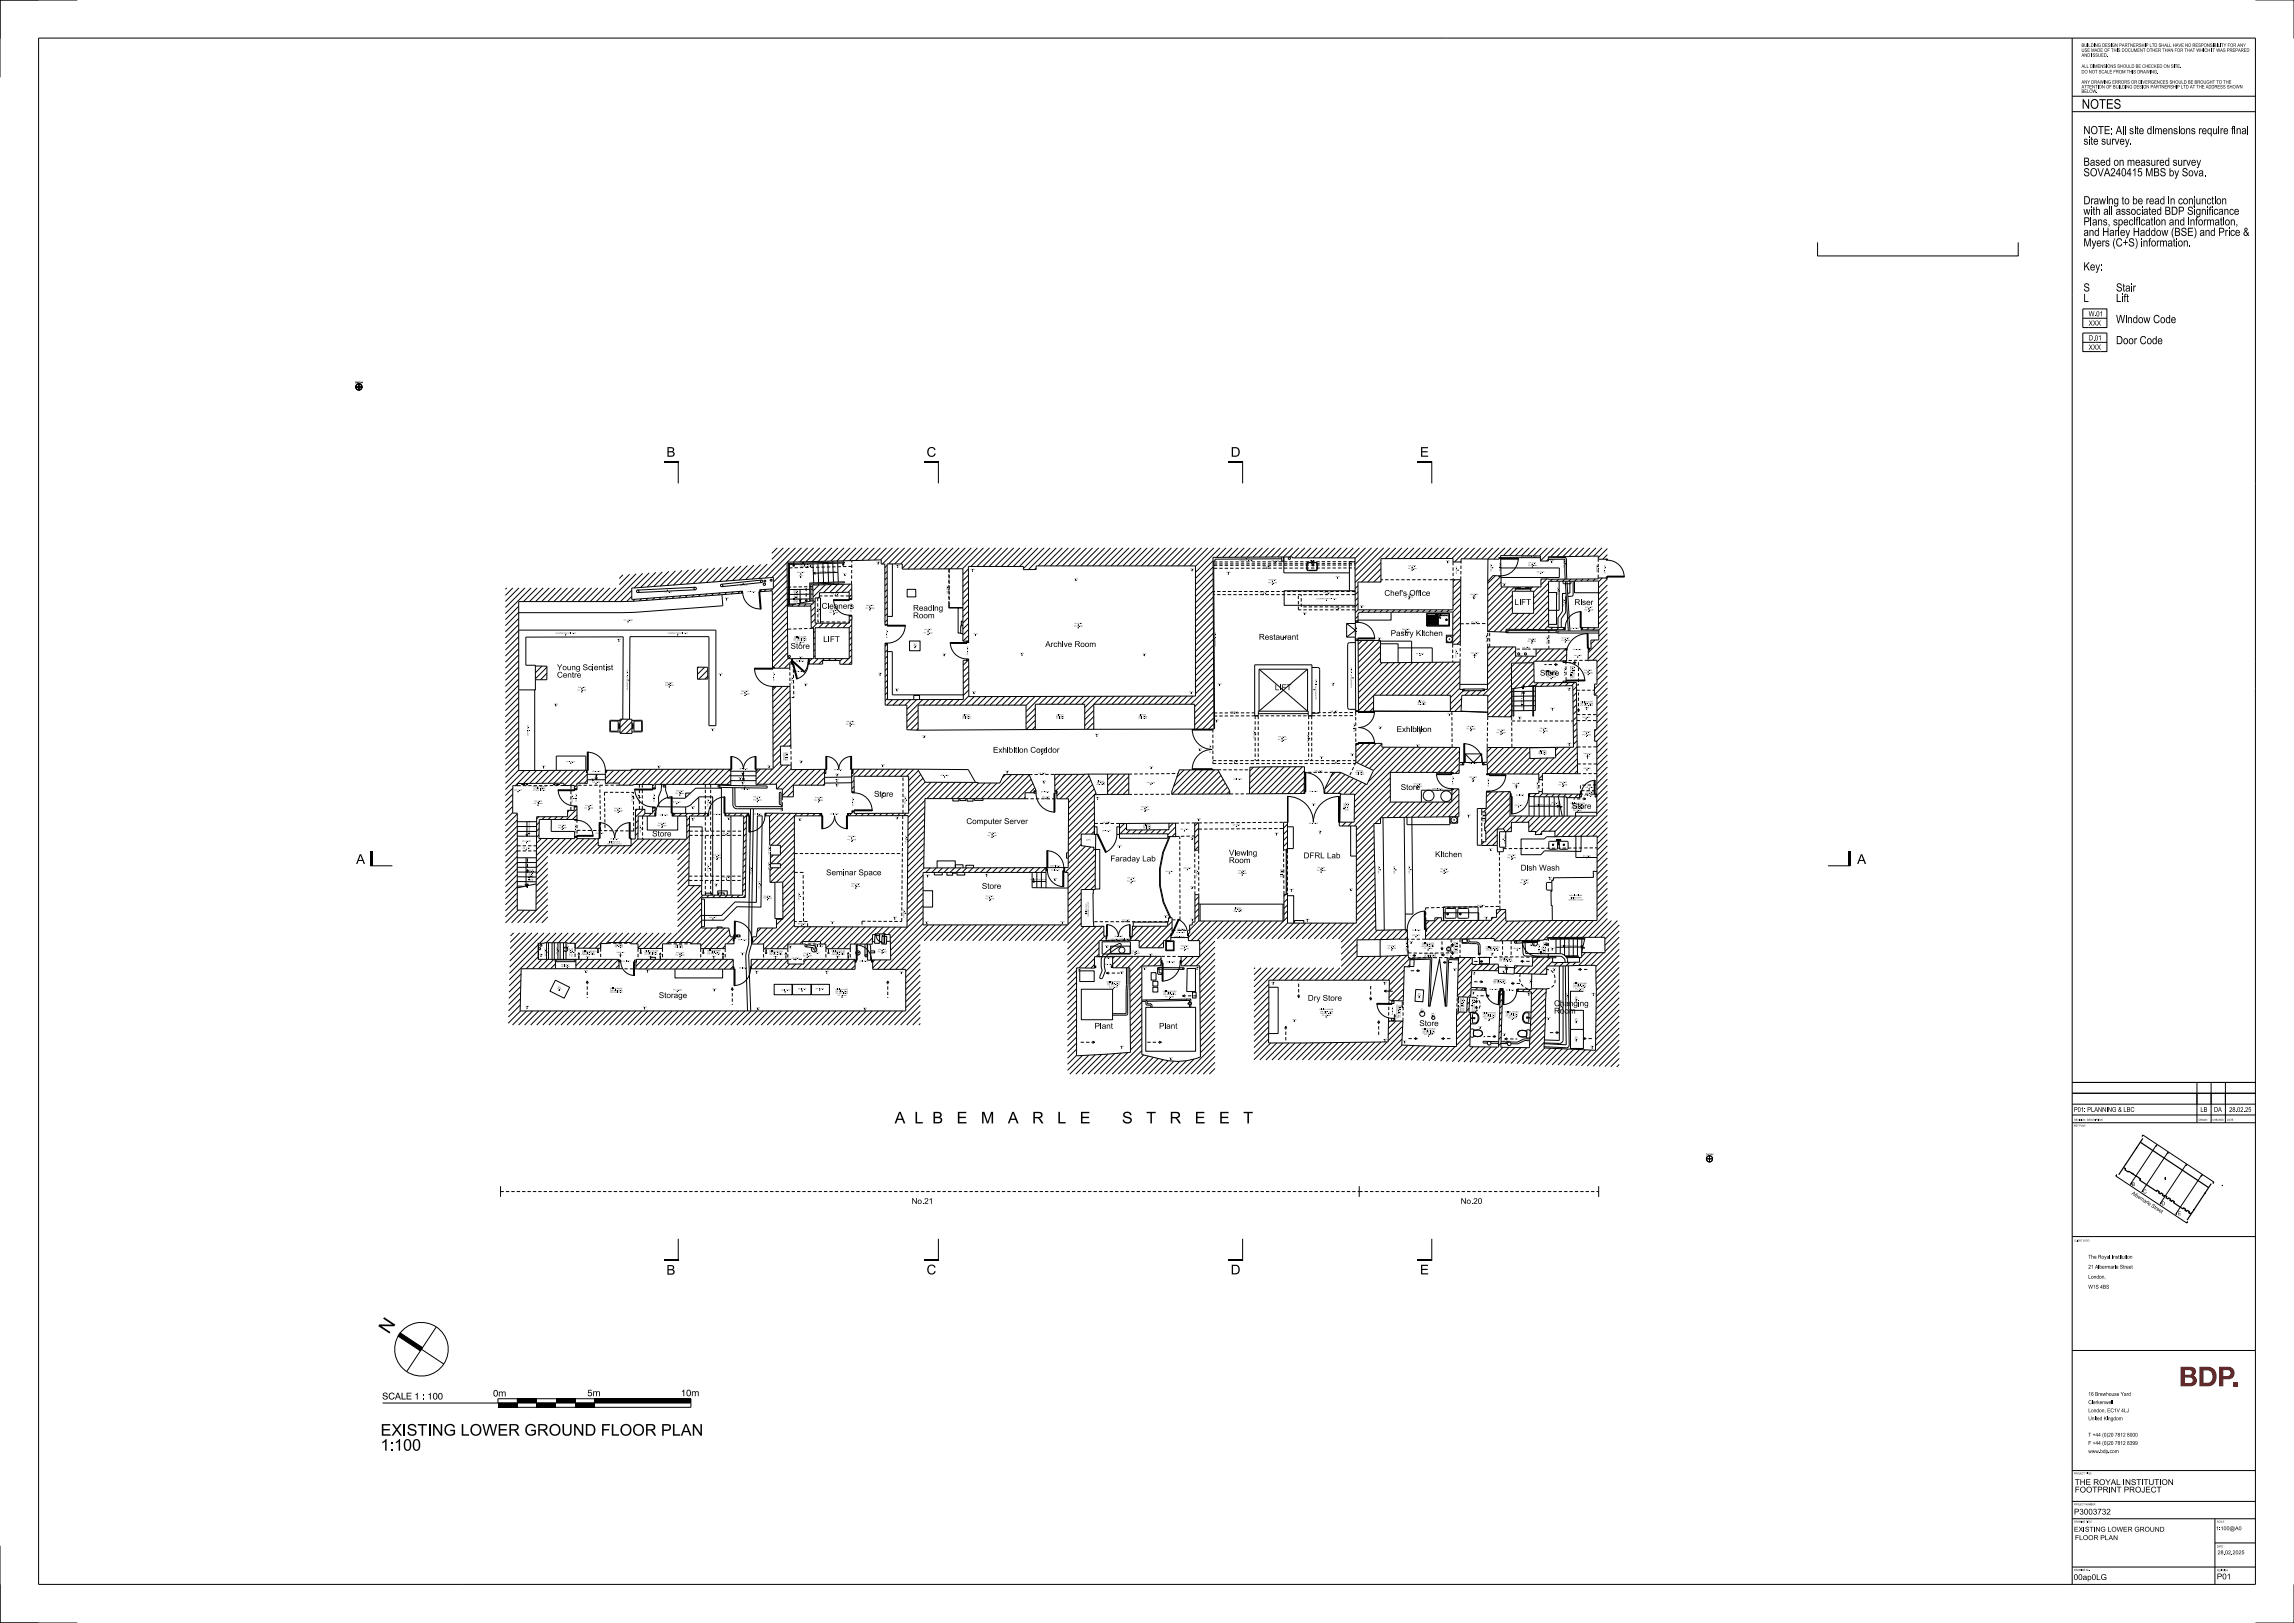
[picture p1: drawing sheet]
<svg xmlns="http://www.w3.org/2000/svg" width="1189mm" height="841mm" viewBox="0 0 1189 841" stroke-linecap="round" stroke-linejoin="round" font-family="sans-serif">
<defs><g id="words">
<text font-size="7" x="201" y="692" transform="rotate(-56 201 692)">N</text>
<g font-size="6">
<text x="464" y="582">A</text>
<text x="475" y="582">L</text>
<text x="485" y="582">B</text>
<text x="497" y="582">E</text>
<text x="510" y="582">M</text>
<text x="550" y="582">L</text>
<text x="595" y="582">T</text>
<text x="608" y="582">R</text>
<text x="620" y="582">E</text>
<text x="633" y="582">E</text>
<text x="645" y="582">T</text>
<text x="197" y="744">EXISTING LOWER GROUND FLOOR PLAN</text>
<text x="197" y="752">1:100</text>
</g>
<g font-size="5">
<text x="1079" y="56">NOTES</text>
<text x="345" y="237">B</text>
<text x="480" y="237">C</text>
<text x="638" y="237">D</text>
<text x="736" y="237">E</text>
<text x="185" y="448">A</text>
<text x="963" y="448">A</text>
<text x="345" y="661">B</text>
<text x="480" y="660">C</text>
<text x="638" y="660">D</text>
<text x="736" y="660">E</text>
</g>
<g font-size="4.2">
<text x="1080" y="70">NOTE: All site dimensions require final</text>
<text x="1080" y="75">site survey.</text>
<text x="1080" y="86">Based on measured survey</text>
<text x="1080" y="91">SOVA240415 MBS by Sova.</text>
<text x="1080" y="106">Drawing to be read in conjunction</text>
<text x="1080" y="111">with all associated BDP Significance</text>
<text x="1080" y="117">Plans, specification and information,</text>
<text x="1080" y="122">and Harley Haddow (BSE) and Price &amp;</text>
<text x="1080" y="128">Myers (C+S) information.</text>
<text x="1080" y="140">Key:</text>
<text x="1080" y="151">S</text>
<text x="1097" y="151">Stair</text>
<text x="1080" y="157">L</text>
<text x="1097" y="157">Lift</text>
<text x="1097" y="167">Window Code</text>
<text x="1097" y="178">Door Code</text>
</g>
<g font-size="3.5">
<text x="198" y="725">SCALE 1 : 100</text>
<text x="256" y="724">0m</text>
<text x="304" y="723">5m</text>
<text x="353" y="723">10m</text>
</g>
<g font-size="3">
<text x="718" y="309">Chef's Office</text>
<text x="426" y="315">Cleaners</text>
<text x="473" y="316">Reading</text>
<text x="785" y="313">LIFT</text>
<text x="816" y="314">Riser</text>
<text x="473" y="320">Room</text>
<text x="721" y="330">Pastry Kitchen</text>
<text x="427" y="333">LIFT</text>
<text x="542" y="335">Archive Room</text>
<text x="652" y="331">Restaurant</text>
<text x="410" y="336">Store</text>
<text x="289" y="347">Young Scientist</text>
<text x="289" y="351">Centre</text>
<text x="798" y="350">Store</text>
<text x="661" y="358">LIFT</text>
<text x="724" y="379">Exhibition</text>
<text x="515" y="390">Exhibition Corridor</text>
<text x="453" y="413">Store</text>
<text x="726" y="409">Store</text>
<text x="815" y="419">Store</text>
<text x="501" y="427">Computer Server</text>
<text x="338" y="433">Store</text>
<text x="637" y="443">Viewing</text>
<text x="576" y="446">Faraday Lab</text>
<text x="637" y="447">Room</text>
<text x="676" y="445">DFRL Lab</text>
<text x="744" y="444">Kitchen</text>
<text x="428" y="454">Seminar Space</text>
<text x="788" y="451">Dish Wash</text>
<text x="509" y="461">Store</text>
<text x="341" y="517">Storage</text>
<text x="678" y="519">Dry Store</text>
<text x="805" y="521">Changing</text>
<text x="805" y="525">Room</text>
<text x="567" y="533">Plant</text>
<text x="601" y="533">Plant</text>
<text x="736" y="532">Store</text>
<text x="472" y="624">No.21</text>
<text x="757" y="624">No.20</text>
<text x="1075" y="770">THE ROYAL INSTITUTION</text>
<text x="1075" y="773">FOOTPRINT PROJECT</text>
<text x="1075" y="785">P3003732</text>
<text x="1075" y="819">00ap0LG</text>
<text x="1149" y="818">P01</text>
</g>
<g font-size="2.7">
<text x="1083" y="164">W.01</text>
<text x="1083" y="169">XXX</text>
<text x="1083" y="176">D.01</text>
<text x="1083" y="181">XXX</text>
</g>
<g font-size="2.5">
<text x="1075" y="576">P01: PLANNING &amp; LBC</text>
<text x="1140" y="576">LB</text>
<text x="1147" y="576">DA</text>
<text x="1155" y="576">28.02.25</text>
<text x="1075" y="794">EXISTING LOWER GROUND</text>
<text x="1075" y="798">FLOOR PLAN</text>
</g>
<g font-size="2">
<text x="1105" y="615">B</text>
<text x="1105" y="619" transform="rotate(33 1105 619)">Alb e m a rle S tre e t</text>
<text x="1111" y="618">C</text>
<text x="1120" y="625">D</text>
<text x="1129" y="630">E</text>
<text x="1082" y="652">The Royal Institution</text>
<text x="1082" y="657">21 Albermarle Street</text>
<text x="1082" y="663">London,</text>
<text x="1082" y="668">W1S 4BS</text>
<text x="1082" y="723">16 Brewhouse Yard</text>
<text x="1082" y="728">Clerkenwell</text>
<text x="1082" y="732">London, EC1V 4LJ</text>
<text x="1082" y="736">United Kingdom</text>
<text x="1082" y="744">T +44 (0)20 7812 8000</text>
<text x="1082" y="749">F +44 (0)20 7812 8399</text>
<text x="1082" y="753">www.bdp.com</text>
<text x="1149" y="793">1:100@A0</text>
<text x="1149" y="805">28.02.2025</text>
</g>
<g font-size="1.8">
<text x="1079" y="27">USE MADE OF THIS DOCUMENT OTHER THAN FOR THAT WHICH IT WAS PREPARED</text>
<text x="1079" y="24">BUILDING DESIGN PARTNERSHIP LTD SHALL HAVE NO RESPONSIBILITY FOR ANY</text>
<text x="1079" y="29">AND ISSUED.</text>
<text x="1079" y="35">ALL DIMENSIONS SHOULD BE CHECKED ON SITE.</text>
<text x="1079" y="38">DO NOT SCALE FROM THIS DRAWING.</text>
<text x="1079" y="43">ANY DRAWING ERRORS OR DIVERGENCES SHOULD BE BROUGHT TO THE</text>
<text x="1079" y="46">ATTENTION OF BUILDING DESIGN PARTNERSHIP LTD AT THE ADDRESS SHOWN</text>
<text x="1079" y="48">BELOW.</text>
</g>
<g font-size="1">
<text x="1075" y="581">REVISION / DESCRIPTION</text>
<text x="1140" y="581">DRAWN</text>
<text x="1147" y="581">CHECKED</text>
<text x="1154" y="581">DATE</text>
<text x="1075" y="584">KEY PLAN</text>
<text x="1075" y="643">CLIENT LOGO</text>
<text x="1075" y="764">PROJECT TITLE</text>
<text x="1075" y="780">PROJECT NUMBER</text>
<text x="1075" y="789">DRAWING TITLE</text>
<text x="1149" y="789">SCALE</text>
<text x="1149" y="802">DATE</text>
<text x="1075" y="814">DRAWING No.</text>
<text x="1149" y="814">REVISION</text>
</g>
<g font-size=".8">
<text x="184" y="199">DATUM</text>
<text x="884" y="599">DATUM</text>
</g>
<g font-size=".6">
<text x="415" y="293">CHL MIN = 21.04</text>
<text x="415" y="294">CHL MAX =21.31</text>
<text x="415" y="292">CEILING SLOPE</text>
<text x="454" y="292">18.16</text>
<text x="642" y="291">LEDGE HT = 19.63</text>
<text x="655" y="294">U/S</text>
<text x="657" y="294">21.26</text>
<text x="659" y="291">U/S</text>
<text x="661" y="291">21.26</text>
<text x="730" y="293">CHL 20.74</text>
<text x="749" y="291">18.60</text>
<text x="773" y="293" transform="rotate(-90 773 293)">5</text>
<text x="778" y="293" transform="rotate(-90 778 293)">4</text>
<text x="789" y="289">LEDGE HT = 19.93</text>
<text x="792" y="293">FFL 18.56M</text>
<text x="792" y="292">CHL 21.36</text>
<text x="803" y="291">18.55</text>
<text x="811" y="292" transform="rotate(-90 811 292)">20.0</text>
<text x="811" y="291" transform="rotate(-90 811 291)">7</text>
<text x="828" y="294" transform="rotate(-90 828 294)">6</text>
<text x="832" y="294" transform="rotate(-90 832 294)">5</text>
<text x="413" y="297">CHL 21.31</text>
<text x="414" y="299">19.15</text>
<text x="424" y="297" transform="rotate(-2 424 297)">6 R IS E R S</text>
<text x="428" y="297" transform="rotate(-2 428 297)">@</text>
<text x="429" y="297" transform="rotate(-2 429 297)">1</text>
<text x="430" y="297" transform="rotate(-2 430 297)">6</text>
<text x="430" y="297" transform="rotate(-2 430 297)">3 .3 M M</text>
<text x="503" y="295">18.23</text>
<text x="617" y="295">18.23</text>
<text x="636" y="297">18.23</text>
<text x="692" y="299">18.23</text>
<text x="730" y="295">FFL 18.60M</text>
<text x="755" y="296" transform="rotate(-90 755 296)">20.5</text>
<text x="755" y="294" transform="rotate(-90 755 294)">6</text>
<text x="773" y="296" transform="rotate(-90 773 296)">CHL20.1</text>
<text x="778" y="296" transform="rotate(-90 778 296)">DH = 20.9</text>
<text x="797" y="297">U/S</text>
<text x="798" y="297">20.71</text>
<text x="828" y="296" transform="rotate(-90 828 296)">S 20.2</text>
<text x="832" y="297" transform="rotate(-90 832 297)">DH = 20.6</text>
<text x="384" y="304" transform="rotate(-6 384 304)">U /S</text>
<text x="385" y="304" transform="rotate(-6 385 304)">2</text>
<text x="386" y="304" transform="rotate(-6 386 304)">0 .4</text>
<text x="387" y="303" transform="rotate(-6 387 303)">8</text>
<text x="491" y="306" transform="rotate(-90 491 306)">20.6</text>
<text x="491" y="305" transform="rotate(-90 491 305)">5</text>
<text x="557" y="300">18.23</text>
<text x="657" y="302">FFL 18.23M</text>
<text x="658" y="301">CHL 21.56</text>
<text x="808" y="305" transform="rotate(-90 808 305)">7</text>
<text x="344" y="307">U/S</text>
<text x="346" y="307">20.92</text>
<text x="376" y="310">18.22</text>
<text x="387" y="307">DH = 20.25</text>
<text x="412" y="311" transform="rotate(-90 412 311)">LNG SLOPE</text>
<text x="413" y="309" transform="rotate(-90 413 309)">N = 21.8</text>
<text x="413" y="307" transform="rotate(-90 413 307)">6</text>
<text x="414" y="307" transform="rotate(-90 414 307)">1</text>
<text x="431" y="308">U/S</text>
<text x="433" y="308">21.24</text>
<text x="491" y="308" transform="rotate(-90 491 308)">U/</text>
<text x="491" y="307" transform="rotate(-90 491 307)">S</text>
<text x="655" y="307">21.27</text>
<text x="682" y="311">COUNTER TOP HT = 19.15</text>
<text x="688" y="307">21.27</text>
<text x="728" y="310">FFL 18.60M</text>
<text x="762" y="308">CHL 20.68</text>
<text x="763" y="310">18.45</text>
<text x="808" y="308" transform="rotate(-90 808 308)">U/</text>
<text x="808" y="307" transform="rotate(-90 808 307)">S</text>
<text x="808" y="306" transform="rotate(-90 808 306)">20.3</text>
<text x="811" y="311" transform="rotate(-90 811 311)">4</text>
<text x="412" y="312" transform="rotate(-90 412 312)">CEII</text>
<text x="413" y="312" transform="rotate(-90 413 312)">CHLMI</text>
<text x="414" y="312" transform="rotate(-90 414 312)">CHLMAX =23.1</text>
<text x="425" y="318" transform="rotate(-90 425 318)">S</text>
<text x="425" y="317" transform="rotate(-90 425 317)">21.9</text>
<text x="425" y="316" transform="rotate(-90 425 316)">1</text>
<text x="430" y="318">FFL 18.12M</text>
<text x="430" y="316">CHL 21.42</text>
<text x="441" y="317" transform="rotate(-90 441 317)">DH = 20.8</text>
<text x="441" y="314" transform="rotate(-90 441 314)">2</text>
<text x="449" y="315">FFL 18.22M</text>
<text x="449" y="314">CHL 20.92</text>
<text x="675" y="318">18.23</text>
<text x="691" y="315">U/S</text>
<text x="693" y="315">21.26</text>
<text x="705" y="314">18.60</text>
<text x="811" y="314" transform="rotate(-90 811 314)">U/</text>
<text x="811" y="313" transform="rotate(-90 811 313)">S</text>
<text x="811" y="312" transform="rotate(-90 811 312)">20.0</text>
<text x="821" y="316">FFL 18.22M</text>
<text x="821" y="315">CHL 21.37</text>
<text x="323" y="322">FFL 18.22M</text>
<text x="425" y="319" transform="rotate(-90 425 319)">U/</text>
<text x="557" y="323">CHL 21.28</text>
<text x="762" y="323">CHL 20.53</text>
<text x="288" y="328">COUNTER TOP HT = 19.72</text>
<text x="346" y="328">COUNTER TOP HT = 19.72</text>
<text x="460" y="327" transform="rotate(-90 460 327)">3</text>
<text x="479" y="328">FFL 18.22M</text>
<text x="479" y="326">CHL 20.72</text>
<text x="505" y="329">18.23</text>
<text x="557" y="325">FFL 18.23M</text>
<text x="630" y="329" transform="rotate(-90 630 329)">6</text>
<text x="703" y="329" transform="rotate(-90 703 329)">DH = 20.4</text>
<text x="703" y="326" transform="rotate(-90 703 326)">3</text>
<text x="726" y="328">FFL 18.32M</text>
<text x="771" y="330" transform="rotate(-90 771 330)">4</text>
<text x="814" y="326">DH = 20.29</text>
<text x="320" y="332">18.22</text>
<text x="411" y="332">CHL MAX =</text>
<text x="411" y="331">CHL MIN = 19.49</text>
<text x="411" y="330">CEILING SLOPE</text>
<text x="412" y="333">FFL 18.09M</text>
<text x="416" y="332">20.32</text>
<text x="460" y="331" transform="rotate(-90 460 331)">DH = 20.0</text>
<text x="473" y="335">18.23</text>
<text x="474" y="334">MH</text>
<text x="630" y="335" transform="rotate(-90 630 335)">LEDGE HT = 19.3</text>
<text x="663" y="331">FFL 18.23M</text>
<text x="714" y="331">18.32</text>
<text x="771" y="333" transform="rotate(-90 771 333)">U/</text>
<text x="771" y="332" transform="rotate(-90 771 332)">S</text>
<text x="771" y="331" transform="rotate(-90 771 331)">20.6</text>
<text x="792" y="333">FFL 18.25M</text>
<text x="792" y="331">CHL 20.48</text>
<text x="802" y="334" transform="rotate(-90 802 334)">CHL20.6</text>
<text x="802" y="331" transform="rotate(-90 802 331)">4</text>
<text x="809" y="332">FFL 18.25M</text>
<text x="809" y="331">CHL 21.33</text>
<text x="414" y="341">18.22</text>
<text x="488" y="339">18.23</text>
<text x="529" y="339">18.23</text>
<text x="592" y="339">18.23</text>
<text x="734" y="339">HT = 19.21</text>
<text x="755" y="341" transform="rotate(-90 755 341)">U/</text>
<text x="755" y="340" transform="rotate(-90 755 340)">S</text>
<text x="755" y="339" transform="rotate(-90 755 339)">20.2</text>
<text x="755" y="338" transform="rotate(-90 755 338)">3</text>
<text x="762" y="339">CHL 20.53</text>
<text x="763" y="340">18.32</text>
<text x="815" y="337">DH = 20.28</text>
<text x="816" y="340">CHL 20.29</text>
<text x="413" y="343">DH = 20.20</text>
<text x="701" y="347" transform="rotate(-90 701 347)">2</text>
<text x="801" y="348">CEILING SLOPE</text>
<text x="811" y="347" transform="rotate(-90 811 347)">7</text>
<text x="815" y="346" transform="rotate(-90 815 346)">9</text>
<text x="816" y="346" transform="rotate(-90 816 346)">3</text>
<text x="821" y="348">CHL 20.38</text>
<text x="325" y="348" transform="rotate(-90 325 348)">7</text>
<text x="372" y="349">18.22</text>
<text x="401" y="353" transform="rotate(-90 401 353)">DH = 20.7</text>
<text x="401" y="349" transform="rotate(-90 401 349)">2</text>
<text x="411" y="353" transform="rotate(-90 411 353)">20.2</text>
<text x="411" y="352" transform="rotate(-90 411 352)">7</text>
<text x="412" y="348">DH = 20.48</text>
<text x="455" y="349">18.22</text>
<text x="682" y="353" transform="rotate(-90 682 353)">2</text>
<text x="801" y="350">CHL MAX = 19.83</text>
<text x="801" y="349">CHL MIN =18.80</text>
<text x="802" y="351">FFL 18.20M</text>
<text x="811" y="350" transform="rotate(-90 811 350)">DH = 19.9</text>
<text x="814" y="351" transform="rotate(-90 814 351)">CEII</text>
<text x="815" y="351" transform="rotate(-90 815 351)">CHLMI</text>
<text x="815" y="349" transform="rotate(-90 815 349)">N =19.5</text>
<text x="816" y="352" transform="rotate(-90 816 352)">CHLMAX =20.8</text>
<text x="821" y="349">FFL 18.19M</text>
<text x="299" y="358">FFL 18.22M</text>
<text x="345" y="355">FFL 18.22M</text>
<text x="345" y="354">CHL 20.67</text>
<text x="384" y="360">FFL 18.22M</text>
<text x="384" y="358">CHL 20.67</text>
<text x="417" y="355">18.22</text>
<text x="464" y="357">18.23</text>
<text x="616" y="359">18.23</text>
<text x="631" y="355">18.23</text>
<text x="690" y="354">18.23</text>
<text x="701" y="357" transform="rotate(-90 701 357)">COUNTERTOP HT = 19.6</text>
<text x="812" y="357">18.23</text>
<text x="287" y="365">18.22</text>
<text x="682" y="363" transform="rotate(-90 682 363)">COUNTERTOP HT = 19.6</text>
<text x="735" y="365">HH = 20.52</text>
<text x="735" y="364">SH = 18.48</text>
<text x="735" y="364">DISPLAY</text>
<text x="789" y="365" transform="rotate(-90 789 365)">SERS @</text>
<text x="789" y="361" transform="rotate(-90 789 361)">170MM</text>
<text x="819" y="366">CHL MAX =21.24</text>
<text x="819" y="365">CHL MIN = 20.38</text>
<text x="819" y="364">CEILING SLOPE</text>
<text x="499" y="372">SH = 18.48</text>
<text x="499" y="371">DISPLAY</text>
<text x="547" y="372">SH = 18.48</text>
<text x="548" y="371">DISPLAY</text>
<text x="590" y="372">SH = 18.48</text>
<text x="591" y="371">DISPLAY</text>
<text x="640" y="369">21.27</text>
<text x="690" y="369">U/S</text>
<text x="691" y="369">21.27</text>
<text x="750" y="370">18.23</text>
<text x="787" y="372">18.23</text>
<text x="789" y="367" transform="rotate(-90 789 367)">6RI</text>
<text x="820" y="372">CHL 21.24</text>
<text x="821" y="367">18.19</text>
<text x="274" y="377" transform="rotate(-90 274 377)">4</text>
<text x="438" y="376">FFL 18.22M</text>
<text x="499" y="372">HH = 20.52</text>
<text x="547" y="372">HH = 20.52</text>
<text x="590" y="372">HH = 20.52</text>
<text x="630" y="373">18.23</text>
<text x="702" y="376" transform="rotate(-90 702 376)">9</text>
<text x="714" y="377">18.23</text>
<text x="760" y="377">CHL 20.53</text>
<text x="798" y="378">CHL 20.91</text>
<text x="274" y="381" transform="rotate(-90 274 381)">CUP'</text>
<text x="274" y="379" transform="rotate(-90 274 379)">D = 20.2</text>
<text x="650" y="383" transform="rotate(-90 650 383)">U/</text>
<text x="650" y="382" transform="rotate(-90 650 382)">S</text>
<text x="650" y="381" transform="rotate(-90 650 381)">21.6</text>
<text x="650" y="379" transform="rotate(-90 650 379)">3</text>
<text x="662" y="384">FFL 18.23M</text>
<text x="662" y="382">CHL 21.56</text>
<text x="678" y="384" transform="rotate(-90 678 384)">S</text>
<text x="678" y="383" transform="rotate(-90 678 383)">21.6</text>
<text x="678" y="382" transform="rotate(-90 678 382)">3</text>
<text x="702" y="379" transform="rotate(-90 702 379)">DH = 20.1</text>
<text x="734" y="379">FFL 18.23M</text>
<text x="760" y="378">FFL 18.23M</text>
<text x="776" y="380">FFL 18.23M</text>
<text x="776" y="379">CHL 20.48</text>
<text x="798" y="379">FFL 18.23M</text>
<text x="820" y="381">FFL 18.20M</text>
<text x="820" y="379">CHL 20.94</text>
<text x="538" y="389">SCHL 20.92</text>
<text x="621" y="388">18.23</text>
<text x="627" y="387" transform="rotate(-90 627 387)">9</text>
<text x="678" y="385" transform="rotate(-90 678 385)">U/</text>
<text x="734" y="386">18.23</text>
<text x="798" y="389">DISPLAY</text>
<text x="812" y="385">18.23</text>
<text x="294" y="395">HT = 19.12</text>
<text x="407" y="394" transform="rotate(-90 407 394)">RECCESS</text>
<text x="407" y="394" transform="rotate(-90 407 394)">SH = 18.8</text>
<text x="407" y="391" transform="rotate(-90 407 391)">4</text>
<text x="408" y="394" transform="rotate(-90 408 394)">HH = 20.4</text>
<text x="408" y="391" transform="rotate(-90 408 391)">2</text>
<text x="414" y="395">18.22</text>
<text x="627" y="390" transform="rotate(-90 627 390)">DH = 20.3</text>
<text x="638" y="395">U/S</text>
<text x="640" y="395">21.27</text>
<text x="684" y="392">18.23</text>
<text x="690" y="395">U/S</text>
<text x="692" y="395">21.27</text>
<text x="700" y="391">18.23</text>
<text x="761" y="396">DH = 20.45</text>
<text x="797" y="391">HH = 20.55</text>
<text x="797" y="390">SH = 18.48</text>
<text x="821" y="391">CHL 21.21</text>
<text x="822" y="392">18.23</text>
<text x="281" y="397">18.22</text>
<text x="307" y="400">DH = 20.27</text>
<text x="308" y="402">18.34</text>
<text x="340" y="397">18.22</text>
<text x="383" y="399">DH = 20.28</text>
<text x="384" y="401">18.22</text>
<text x="398" y="397">18.21</text>
<text x="432" y="399">DH = 20.33</text>
<text x="433" y="401">18.22</text>
<text x="456" y="397">18.23</text>
<text x="521" y="400">18.22</text>
<text x="538" y="401">U/S</text>
<text x="540" y="401">20.33</text>
<text x="596" y="398">18.23</text>
<text x="681" y="400">CHL 20.32</text>
<text x="703" y="401">SH = 18.73</text>
<text x="703" y="401">HH = 20.26</text>
<text x="703" y="400">RECESS</text>
<text x="821" y="398">U/S 20.35</text>
<text x="276" y="408">ARCHED RECESS</text>
<text x="306" y="404">18.47</text>
<text x="307" y="406">CHL 21.06</text>
<text x="383" y="403">18.34</text>
<text x="384" y="406">18.46</text>
<text x="433" y="407">18.50</text>
<text x="433" y="404">18.30</text>
<text x="487" y="402">HT = 19.08</text>
<text x="540" y="405">18.22</text>
<text x="568" y="407">HH = 20.25</text>
<text x="569" y="406">SH = 18.68</text>
<text x="569" y="405">DISPLAY</text>
<text x="594" y="406">CHL</text>
<text x="597" y="406">20.32</text>
<text x="639" y="404">U/S = 20.26</text>
<text x="732" y="408">FFL 18.27M</text>
<text x="733" y="406">CHL 20.56</text>
<text x="753" y="407" transform="rotate(-90 753 407)">DH = 20.1</text>
<text x="753" y="403" transform="rotate(-90 753 403)">3</text>
<text x="761" y="403">CHL 20.52</text>
<text x="762" y="404">18.31</text>
<text x="772" y="408" transform="rotate(-90 772 408)">DH = 20.2</text>
<text x="772" y="404" transform="rotate(-90 772 404)">3</text>
<text x="784" y="406">CHL 20.37</text>
<text x="785" y="408">18.26</text>
<text x="797" y="407" transform="rotate(-90 797 407)">20.2</text>
<text x="797" y="406" transform="rotate(-90 797 406)">2</text>
<text x="808" y="407">FFL 18.25M</text>
<text x="808" y="406">CHL 20.58</text>
<text x="267" y="410">U/S</text>
<text x="268" y="410">21.26</text>
<text x="276" y="410">HT MAX =</text>
<text x="277" y="409">HT MIN = 20.85</text>
<text x="281" y="410">21.06</text>
<text x="297" y="414" transform="rotate(-90 297 414)">21.3</text>
<text x="297" y="413" transform="rotate(-90 297 413)">0</text>
<text x="299" y="412" transform="rotate(-90 299 412)">5</text>
<text x="328" y="412" transform="rotate(-90 328 412)">3</text>
<text x="331" y="413" transform="rotate(-90 331 413)">21.7</text>
<text x="331" y="412" transform="rotate(-90 331 412)">1</text>
<text x="339" y="412" transform="rotate(-90 339 412)">5</text>
<text x="350" y="411">FFL 18.46M</text>
<text x="350" y="410">CHL 21.37</text>
<text x="384" y="409">U/S = 20.55</text>
<text x="390" y="413">CHL 21.41</text>
<text x="422" y="414">CHL 20.60</text>
<text x="455" y="413">FFL 18.51M</text>
<text x="455" y="411">CHL 20.60</text>
<text x="469" y="414" transform="rotate(-90 469 414)">4</text>
<text x="540" y="411">DH = 20.44</text>
<text x="540" y="413">U/S</text>
<text x="542" y="413">20.61</text>
<text x="568" y="414">18.23</text>
<text x="679" y="410">DH = 20.31</text>
<text x="742" y="409">STEP = 18.41</text>
<text x="786" y="412">DH = 20.30</text>
<text x="797" y="409" transform="rotate(-90 797 409)">U/</text>
<text x="797" y="408" transform="rotate(-90 797 408)">S</text>
<text x="821" y="413">DH = 19.93</text>
<text x="822" y="408">U/S</text>
<text x="822" y="411">U/S</text>
<text x="824" y="408">20.54</text>
<text x="824" y="411">20.38</text>
<text x="277" y="415">CHL 21.39</text>
<text x="297" y="416" transform="rotate(-90 297 416)">U/</text>
<text x="297" y="415" transform="rotate(-90 297 415)">S</text>
<text x="299" y="415" transform="rotate(-90 299 415)">DH = 20.1</text>
<text x="303" y="419">FFL 18.46M</text>
<text x="303" y="418">CHL 21.37</text>
<text x="318" y="419">CHL 21.74</text>
<text x="328" y="416" transform="rotate(-90 328 416)">CHL21.7</text>
<text x="331" y="415" transform="rotate(-90 331 415)">U/</text>
<text x="331" y="414" transform="rotate(-90 331 414)">S</text>
<text x="339" y="416" transform="rotate(-90 339 416)">DH = 20.2</text>
<text x="351" y="416">21.16</text>
<text x="358" y="418">18.46</text>
<text x="367" y="418" transform="rotate(-90 367 418)">U/</text>
<text x="367" y="417" transform="rotate(-90 367 417)">S</text>
<text x="367" y="416" transform="rotate(-90 367 416)">21.3</text>
<text x="367" y="415" transform="rotate(-90 367 415)">0</text>
<text x="390" y="415">FFL 18.51M</text>
<text x="405" y="418" transform="rotate(-90 405 418)">6</text>
<text x="422" y="415">FFL 18.50M</text>
<text x="442" y="418" transform="rotate(-90 442 418)">DH = 20.6</text>
<text x="442" y="414" transform="rotate(-90 442 414)">5</text>
<text x="469" y="417" transform="rotate(-90 469 417)">CHL20.5</text>
<text x="591" y="418">CHL 20.57</text>
<text x="680" y="417">18.22</text>
<text x="697" y="420" transform="rotate(-90 697 420)">DI</text>
<text x="697" y="419" transform="rotate(-90 697 419)">SPLAY</text>
<text x="698" y="417" transform="rotate(-90 698 417)">4</text>
<text x="699" y="417" transform="rotate(-90 699 417)">1</text>
<text x="785" y="418">CHL 21.34</text>
<text x="796" y="417">19 RISERS @ 175 MM</text>
<text x="804" y="416">CHL 21.34</text>
<text x="814" y="417">CEILING STEPPED</text>
<text x="814" y="419">CHL MAX =20.03</text>
<text x="815" y="418">CHL MIN =19.29</text>
<text x="815" y="417">BELOW STAIR</text>
<text x="318" y="421">FFL 18.46M</text>
<text x="342" y="423">DH = 20.52</text>
<text x="358" y="424">18.46</text>
<text x="370" y="422">DH = 20.51</text>
<text x="377" y="424">18.48</text>
<text x="391" y="422">DH = 20.51</text>
<text x="414" y="424">18.50</text>
<text x="430" y="422">DH = 20.55</text>
<text x="464" y="424">18.51</text>
<text x="620" y="425">18.23</text>
<text x="698" y="420" transform="rotate(-90 698 420)">SH = 18.8</text>
<text x="699" y="420" transform="rotate(-90 699 420)">HH = 20.9</text>
<text x="760" y="423">18.32</text>
<text x="769" y="423" transform="rotate(-90 769 423)">0</text>
<text x="770" y="426" transform="rotate(-90 770 426)">HH = 20.3</text>
<text x="770" y="423" transform="rotate(-90 770 423)">0</text>
<text x="815" y="420">FFL 18.25M</text>
<text x="275" y="432" transform="rotate(-90 275 432)">SERS @</text>
<text x="275" y="428" transform="rotate(-90 275 428)">195MM</text>
<text x="289" y="429">FFL 18.46M</text>
<text x="299" y="432" transform="rotate(-90 299 432)">DH = 20.1</text>
<text x="299" y="428" transform="rotate(-90 299 428)">5</text>
<text x="332" y="431" transform="rotate(-90 332 431)">U/</text>
<text x="332" y="431" transform="rotate(-90 332 431)">S</text>
<text x="332" y="430" transform="rotate(-90 332 430)">21.2</text>
<text x="332" y="428" transform="rotate(-90 332 428)">0</text>
<text x="341" y="428">FFL 18.46M</text>
<text x="341" y="427">CHL 21.38</text>
<text x="512" y="432">CHL 21.26</text>
<text x="571" y="431">DH = 20.17</text>
<text x="571" y="426">U/S</text>
<text x="573" y="426">20.35</text>
<text x="592" y="429">HH = 20.17</text>
<text x="592" y="428">SH = 18.47</text>
<text x="593" y="428">DISPLAY</text>
<text x="612" y="430">CHL</text>
<text x="614" y="430">20.34</text>
<text x="639" y="428">U/S</text>
<text x="641" y="428">20.57</text>
<text x="679" y="427">DH =</text>
<text x="681" y="427">20.32</text>
<text x="683" y="431">18.22</text>
<text x="271" y="436">FFL 19.24M</text>
<text x="275" y="434" transform="rotate(-90 275 434)">4RI</text>
<text x="309" y="432">CHL 21.08</text>
<text x="315" y="438">ASSUMED LAYOUT</text>
<text x="316" y="435">DH = 20.76</text>
<text x="376" y="432">21.27</text>
<text x="439" y="435">FFL 18.51M</text>
<text x="439" y="434">CHL 20.60</text>
<text x="470" y="434" transform="rotate(-90 470 434)">4</text>
<text x="512" y="433">FFL 18.22M</text>
<text x="563" y="435">CUP'D</text>
<text x="661" y="432">18.22</text>
<text x="780" y="437" transform="rotate(-90 780 437)">HT = 19.0</text>
<text x="780" y="434" transform="rotate(-90 780 434)">1</text>
<text x="271" y="440">U/S</text>
<text x="273" y="440">21.32</text>
<text x="370" y="443">CHL 21.40</text>
<text x="399" y="440" transform="rotate(-90 399 440)">9</text>
<text x="579" y="438">18.25</text>
<text x="772" y="440">18.31</text>
<text x="781" y="443">CHL 20.53</text>
<text x="820" y="444">U/S</text>
<text x="822" y="444">20.29</text>
<text x="367" y="449" transform="rotate(-90 367 449)">0</text>
<text x="369" y="445">FFL 18.47M</text>
<text x="399" y="450" transform="rotate(-90 399 450)">S</text>
<text x="399" y="449" transform="rotate(-90 399 449)">19.2</text>
<text x="399" y="448" transform="rotate(-90 399 448)">9</text>
<text x="544" y="449">STEP = 18.29</text>
<text x="683" y="450">CHL 20.59</text>
<text x="715" y="450" transform="rotate(-90 715 450)">2</text>
<text x="723" y="450" transform="rotate(-90 723 450)">4</text>
<text x="731" y="450" transform="rotate(-90 731 450)">2</text>
<text x="781" y="445">FFL 18.32M</text>
<text x="275" y="455" transform="rotate(-90 275 455)">LNG SLOPE</text>
<text x="275" y="454" transform="rotate(-90 275 454)">N =22.9</text>
<text x="275" y="451" transform="rotate(-90 275 451)">7</text>
<text x="276" y="451" transform="rotate(-90 276 451)">8</text>
<text x="367" y="452" transform="rotate(-90 367 452)">U/</text>
<text x="367" y="451" transform="rotate(-90 367 451)">S</text>
<text x="367" y="450" transform="rotate(-90 367 450)">21.3</text>
<text x="375" y="455">U/S</text>
<text x="377" y="455">21.27</text>
<text x="389" y="453" transform="rotate(-90 389 453)">U/</text>
<text x="389" y="452" transform="rotate(-90 389 452)">S</text>
<text x="389" y="451" transform="rotate(-90 389 451)">20.0</text>
<text x="389" y="450" transform="rotate(-90 389 450)">9</text>
<text x="399" y="451" transform="rotate(-90 399 451)">U/</text>
<text x="480" y="454">19.02</text>
<text x="545" y="451">DH = 20.28</text>
<text x="546" y="456">18.29</text>
<text x="584" y="455">CHL 21.15</text>
<text x="604" y="452">CHL 21.14</text>
<text x="613" y="450">CHL 20.84</text>
<text x="621" y="455" transform="rotate(-90 621 455)">U/</text>
<text x="621" y="454" transform="rotate(-90 621 454)">S</text>
<text x="621" y="453" transform="rotate(-90 621 453)">20.3</text>
<text x="621" y="452" transform="rotate(-90 621 452)">3</text>
<text x="642" y="453">FFL 18.22M</text>
<text x="642" y="451">CHL 20.82</text>
<text x="664" y="455" transform="rotate(-90 664 455)">SH = 18.2</text>
<text x="664" y="451" transform="rotate(-90 664 451)">2</text>
<text x="683" y="451">FFL 18.22M</text>
<text x="715" y="453" transform="rotate(-90 715 453)">U/</text>
<text x="715" y="452" transform="rotate(-90 715 452)">S</text>
<text x="715" y="451" transform="rotate(-90 715 451)">20.3</text>
<text x="723" y="453" transform="rotate(-90 723 453)">CHL20.6</text>
<text x="731" y="453" transform="rotate(-90 731 453)">U/</text>
<text x="731" y="452" transform="rotate(-90 731 452)">S</text>
<text x="731" y="451" transform="rotate(-90 731 451)">20.9</text>
<text x="746" y="452">FFL 18.32M</text>
<text x="747" y="451">CHL 20.51</text>
<text x="802" y="455">18.32</text>
<text x="275" y="457" transform="rotate(-90 275 457)">CEII</text>
<text x="275" y="457" transform="rotate(-90 275 457)">CHL MI</text>
<text x="276" y="457" transform="rotate(-90 276 457)">CHLMAX =24.8</text>
<text x="370" y="458">18.47</text>
<text x="394" y="461" transform="rotate(-90 394 461)">U/</text>
<text x="394" y="460" transform="rotate(-90 394 460)">S</text>
<text x="394" y="459" transform="rotate(-90 394 459)">20.5</text>
<text x="394" y="458" transform="rotate(-90 394 458)">7</text>
<text x="441" y="458">SCHL 20.87</text>
<text x="441" y="460">FFL 18.51M</text>
<text x="534" y="456">4 RISERS @ 180 MM</text>
<text x="584" y="457">FFL 18.25M</text>
<text x="617" y="460">18.23</text>
<text x="668" y="461">18.22</text>
<text x="699" y="461">18.22</text>
<text x="788" y="458">FFL 18.32M</text>
<text x="788" y="456">CHL 20.62</text>
<text x="396" y="466">FFL 18.48M</text>
<text x="396" y="465">CHL 21.40</text>
<text x="414" y="466" transform="rotate(-90 414 466)">U/</text>
<text x="414" y="466" transform="rotate(-90 414 466)">S</text>
<text x="414" y="465" transform="rotate(-90 414 465)">20.0</text>
<text x="414" y="463" transform="rotate(-90 414 463)">6</text>
<text x="511" y="466">FFL 19.01M</text>
<text x="511" y="465">CHL 21.24</text>
<text x="813" y="467">ASSUMED LAYOUT</text>
<text x="813" y="464">WALK IN FRIDGE</text>
<text x="814" y="465">LIMITED DATA</text>
<text x="469" y="473" transform="rotate(-90 469 473)">20.5</text>
<text x="469" y="472" transform="rotate(-90 469 472)">4</text>
<text x="563" y="474" transform="rotate(-90 563 474)">LI</text>
<text x="563" y="473" transform="rotate(-90 563 473)">MI</text>
<text x="563" y="472" transform="rotate(-90 563 472)">TED DATA</text>
<text x="639" y="472">HH = 20.32</text>
<text x="640" y="472">SH = 18.49</text>
<text x="640" y="471">DISPLAY</text>
<text x="765" y="469">CHL 20.42</text>
<text x="368" y="476">U/S</text>
<text x="369" y="476">20.77</text>
<text x="414" y="479">U/S</text>
<text x="415" y="479">20.18</text>
<text x="430" y="478">18.50</text>
<text x="463" y="476">18.50</text>
<text x="479" y="478">19.01</text>
<text x="550" y="478">19.03</text>
<text x="564" y="475" transform="rotate(-90 564 475)">ASSUMED LAYOUT</text>
<text x="582" y="477">CHL 21.00</text>
<text x="603" y="475">18.24</text>
<text x="617" y="477">18.24</text>
<text x="677" y="477">18.23</text>
<text x="769" y="476">18.31</text>
<text x="454" y="485">DH = 20.66</text>
<text x="578" y="486">DH = 20.67</text>
<text x="609" y="486">STEP = 18.23</text>
<text x="610" y="483">DH = 20.19</text>
<text x="610" y="482">U/S</text>
<text x="612" y="482">20.55</text>
<text x="732" y="482">DH = 20.38</text>
<text x="734" y="485">20.39</text>
<text x="289" y="492" transform="rotate(-90 289 492)">7</text>
<text x="293" y="491">18.26</text>
<text x="293" y="490">GY</text>
<text x="319" y="491">HH = 21.23</text>
<text x="319" y="490">SH = 18.63</text>
<text x="319" y="489">RECESS</text>
<text x="350" y="491">HH = 21.18</text>
<text x="350" y="490">SH = 18.58</text>
<text x="350" y="490">RECESS</text>
<text x="383" y="487">DH = 20.34</text>
<text x="409" y="491">18.32</text>
<text x="419" y="489">RECESS</text>
<text x="422" y="491">HH = 21.26</text>
<text x="422" y="490">SH = 19.19</text>
<text x="573" y="490">18.05</text>
<text x="578" y="487">21.18</text>
<text x="612" y="492">FFL 18.13M</text>
<text x="612" y="490">CHL 20.72</text>
<text x="719" y="492">FFL 18.47M</text>
<text x="719" y="490">CHL 20.78</text>
<text x="729" y="489" transform="rotate(-90 729 489)">4</text>
<text x="730" y="488">18.20</text>
<text x="737" y="491">CHL MAX =21.08</text>
<text x="737" y="489">CEILING SLOPE</text>
<text x="737" y="490">CHL MIN =20.92</text>
<text x="750" y="492">MH</text>
<text x="755" y="492" transform="rotate(-90 755 492)">N = 20.9</text>
<text x="755" y="489" transform="rotate(-90 755 489)">1</text>
<text x="756" y="489" transform="rotate(-90 756 489)">4</text>
<text x="770" y="492">CHL MIN = 20.36</text>
<text x="770" y="491">CEILING ARCHED</text>
<text x="784" y="492">CHL 21.27</text>
<text x="793" y="490">18.12</text>
<text x="798" y="490" transform="rotate(-90 798 490)">2</text>
<text x="800" y="489" transform="rotate(-90 800 489)">4</text>
<text x="801" y="489" transform="rotate(-90 801 489)">5</text>
<text x="803" y="492">18.20</text>
<text x="809" y="490">13 RISERS @ 218 MM</text>
<text x="279" y="495">18.35</text>
<text x="283" y="495" transform="rotate(-90 283 495)">U/</text>
<text x="283" y="495" transform="rotate(-90 283 495)">S</text>
<text x="283" y="494" transform="rotate(-90 283 494)">20.5</text>
<text x="283" y="492" transform="rotate(-90 283 492)">7</text>
<text x="289" y="495" transform="rotate(-90 289 495)">U/</text>
<text x="289" y="494" transform="rotate(-90 289 494)">S</text>
<text x="289" y="493" transform="rotate(-90 289 493)">20.5</text>
<text x="296" y="496" transform="rotate(-90 296 496)">CHL21.4</text>
<text x="296" y="492" transform="rotate(-90 296 492)">5</text>
<text x="297" y="496" transform="rotate(-90 297 496)">FFL18.4M</text>
<text x="297" y="493" transform="rotate(-90 297 493)">3</text>
<text x="302" y="495">CHL MAX = 20.56</text>
<text x="302" y="493">CEILING ARCHED</text>
<text x="302" y="494">CHL MIN = 20.32</text>
<text x="303" y="496">18.32</text>
<text x="320" y="494">CHL 21.44</text>
<text x="321" y="495">18.32</text>
<text x="334" y="495">CHL MAX = 20.52</text>
<text x="334" y="493">CEILING ARCHED</text>
<text x="334" y="494">CHL MIN = 20.33</text>
<text x="336" y="496">18.32</text>
<text x="350" y="495">FFL 18.33M</text>
<text x="350" y="494">CHL 21.82</text>
<text x="366" y="494">CHL MAX = 20.52</text>
<text x="367" y="493">CEILING ARCHED</text>
<text x="367" y="494">CHL MIN = 20.33</text>
<text x="369" y="496">18.40</text>
<text x="384" y="494">18.43</text>
<text x="399" y="493">CEILING ARCHED</text>
<text x="399" y="495">CHL MAX = 20.52</text>
<text x="399" y="494">CHL MIN = 20.33</text>
<text x="401" y="496">18.44</text>
<text x="410" y="497">U/S</text>
<text x="412" y="497">20.15</text>
<text x="416" y="496">FFL 18.31M</text>
<text x="416" y="494">CHL 21.43</text>
<text x="423" y="494">18.24</text>
<text x="423" y="493">GY</text>
<text x="431" y="493">CEILING ARCHED</text>
<text x="431" y="495">CHL MAX = 20.51</text>
<text x="431" y="494">CHL MIN = 20.36</text>
<text x="433" y="496">18.32</text>
<text x="444" y="494">18.32</text>
<text x="455" y="493">FFL 18.34M</text>
<text x="455" y="492">CHL 21.42</text>
<text x="573" y="497">18.05</text>
<text x="586" y="494">FFL 18.13M</text>
<text x="586" y="493">CHL 20.72</text>
<text x="729" y="493" transform="rotate(-90 729 493)">STEP = 18.7</text>
<text x="738" y="496">HT MAX = 20.68</text>
<text x="738" y="495">ARCHED BEAM</text>
<text x="738" y="495">HT MIN = 20.46</text>
<text x="750" y="492">18.19</text>
<text x="754" y="494" transform="rotate(-90 754 494)">ARCHED BEAM</text>
<text x="755" y="494" transform="rotate(-90 755 494)">HT MI</text>
<text x="756" y="494" transform="rotate(-90 756 494)">HT MAX = 20.3</text>
<text x="770" y="493">CHL MAX = 20.54</text>
<text x="772" y="494">18.20</text>
<text x="777" y="497">CHL MIN = 19.24</text>
<text x="777" y="497">BEAM ARCHED</text>
<text x="798" y="493" transform="rotate(-90 798 493)">DH = 20.5</text>
<text x="800" y="493" transform="rotate(-90 800 493)">ARCH</text>
<text x="800" y="494" transform="rotate(-90 800 494)">HT MI</text>
<text x="801" y="494" transform="rotate(-90 801 494)">HT MAX = 20.8</text>
<text x="291" y="501">HH = 20.09</text>
<text x="291" y="500">SH = 19.51</text>
<text x="303" y="503">18.35</text>
<text x="323" y="498">DH = 20.11</text>
<text x="335" y="503">18.34</text>
<text x="383" y="502">DH = 20.11</text>
<text x="391" y="504">18.34</text>
<text x="427" y="504">18.35</text>
<text x="446" y="498">DH = 20.50</text>
<text x="466" y="504">18.35</text>
<text x="558" y="503">18.04</text>
<text x="572" y="500">DH = 19.84</text>
<text x="580" y="504">18.04</text>
<text x="592" y="502">18.19</text>
<text x="605" y="499">DH = 19.85</text>
<text x="619" y="502">18.09</text>
<text x="753" y="502">18.09</text>
<text x="777" y="498">CHL MAX = 20.15</text>
<text x="778" y="503">18.11</text>
<text x="779" y="500">18.19</text>
<text x="804" y="502">18.17</text>
<text x="574" y="509">CEILING ARCHED</text>
<text x="574" y="510">CHL MIN = 19.17</text>
<text x="659" y="509">18.00</text>
<text x="717" y="509">18.00</text>
<text x="763" y="504">17.97</text>
<text x="774" y="509">CHL MIN = 19.27</text>
<text x="774" y="510">CHL MAX = 20.15</text>
<text x="793" y="510" transform="rotate(-90 793 510)">18.6</text>
<text x="793" y="509" transform="rotate(-90 793 509)">1</text>
<text x="289" y="513">18.35</text>
<text x="289" y="512">MH</text>
<text x="316" y="514">CHL MAX =20.60</text>
<text x="316" y="513">CHL MIN = 20.45</text>
<text x="316" y="512">CEILING SLOPE</text>
<text x="349" y="513">FFL 18.38M</text>
<text x="369" y="513">18.34</text>
<text x="405" y="513">MH = 18.35</text>
<text x="414" y="513">MH = 18.35</text>
<text x="423" y="513">MH = 18.35</text>
<text x="433" y="515">CHL MAX =20.60</text>
<text x="433" y="514">CHL MIN = 20.45</text>
<text x="433" y="513">CEILING SLOPE</text>
<text x="574" y="511">CHL MAX =20.01</text>
<text x="575" y="512">FFL 18.04M</text>
<text x="603" y="514">CEILING ARCHED</text>
<text x="603" y="516">CHL MAX =20.19</text>
<text x="603" y="515">CHL MIN = 19.11</text>
<text x="735" y="515">MH</text>
<text x="763" y="514">17.97</text>
<text x="772" y="513">DH = 19.84</text>
<text x="781" y="513">DH = 19.84</text>
<text x="791" y="515">17.98</text>
<text x="812" y="515" transform="rotate(-90 812 515)">0</text>
<text x="815" y="512">CHL MAX = 20.28</text>
<text x="815" y="511">CHL MIN = 19.39</text>
<text x="816" y="513">FFL 18.17M</text>
<text x="825" y="515">18.17</text>
<text x="272" y="522">18.34</text>
<text x="604" y="517">FFL 18.09M</text>
<text x="725" y="522" transform="rotate(-90 725 522)">6</text>
<text x="726" y="522" transform="rotate(-90 726 522)">8</text>
<text x="735" y="516">18.01</text>
<text x="758" y="521" transform="rotate(-90 758 521)">N =19.0</text>
<text x="759" y="518" transform="rotate(-90 759 518)">8</text>
<text x="763" y="521" transform="rotate(-90 763 521)">N =19.8</text>
<text x="763" y="519" transform="rotate(-90 763 519)">1</text>
<text x="764" y="520" transform="rotate(-90 764 520)">=19.5</text>
<text x="764" y="518" transform="rotate(-90 764 518)">8</text>
<text x="809" y="521" transform="rotate(-90 809 521)">9</text>
<text x="812" y="519" transform="rotate(-90 812 519)">U/</text>
<text x="812" y="518" transform="rotate(-90 812 518)">S</text>
<text x="812" y="517" transform="rotate(-90 812 517)">20.5</text>
<text x="333" y="522">18.43</text>
<text x="392" y="523">18.36</text>
<text x="447" y="523">18.35</text>
<text x="684" y="523">CEILING ARCHED</text>
<text x="684" y="525">CHL MAX =20.16</text>
<text x="684" y="524">CHL MIN = 19.36</text>
<text x="685" y="526">FFL 18.00M</text>
<text x="722" y="523" transform="rotate(-90 722 523)">6</text>
<text x="724" y="528" transform="rotate(-90 724 528)">ARCHED RECESS</text>
<text x="725" y="527" transform="rotate(-90 725 527)">CHLMI</text>
<text x="725" y="524" transform="rotate(-90 725 524)">N =19.5</text>
<text x="726" y="527" transform="rotate(-90 726 527)">CHLMAX =19.0</text>
<text x="736" y="524">18.00</text>
<text x="742" y="525">MH</text>
<text x="757" y="524" transform="rotate(-90 757 524)">ARCHED RECESS</text>
<text x="758" y="524" transform="rotate(-90 758 524)">CHLMI</text>
<text x="759" y="524" transform="rotate(-90 759 524)">CHLMAX =19.4</text>
<text x="763" y="524" transform="rotate(-90 763 524)">CHLMI</text>
<text x="764" y="524" transform="rotate(-90 764 524)">CHLMAX</text>
<text x="768" y="525">CEILING ARCHED</text>
<text x="769" y="527">CHL MAX =20.15</text>
<text x="769" y="526">CHL MIN = 19.12</text>
<text x="780" y="525">CEILING ARCHED</text>
<text x="780" y="527">CHL MAX =20.15</text>
<text x="780" y="526">CHL MIN = 19.17</text>
<text x="782" y="528">FFL 17.98M</text>
<text x="801" y="528">18.16</text>
<text x="809" y="524" transform="rotate(-90 809 524)">U/</text>
<text x="809" y="523" transform="rotate(-90 809 523)">S</text>
<text x="809" y="522" transform="rotate(-90 809 522)">19.2</text>
<text x="737" y="533">CEILING ARCHED</text>
<text x="766" y="532">17.97</text>
<text x="769" y="528">FFL 17.98M</text>
<text x="816" y="529">18.17</text>
<text x="816" y="528">MH</text>
<text x="717" y="539">18.00</text>
<text x="727" y="540">18.01</text>
<text x="737" y="535">CHL MAX =20.28</text>
<text x="737" y="535">CHL MIN = 19.32</text>
<text x="738" y="536">FFL 18.03M</text>
<text x="779" y="536">17.97</text>
<text x="779" y="540">U/S</text>
<text x="781" y="540">19.11</text>
<text x="816" y="539">18.17</text>
<text x="816" y="538">MH</text>
<text x="580" y="542">18.04</text>
<text x="824" y="542">18.16</text>
<text x="606" y="548">18.17</text>
</g>
<text font-size=".3" x="1122" y="610" transform="rotate(90 1122 610)">RIGB</text>
</g></defs>
<g fill="none" stroke="#000" stroke-width=".52">
<path d="M20 0h-20v20M1169 0h20v20M20 20h1149v801h-1149zM1074 20v801M1074 58h95M1074 50h95M1074 578h95M1139 578v4M1146 578v4M1153 578v4M1074 582h95M1074 641h95"/>
<path d="M1074 700h95M1074 778h95M1074 762h95M1074 787h95M1148 787v34M1148 800h21M1074 812h95M0 821v20h20M1189 821v20h-20"/>
</g>
<g fill="#fd0000">
<path d="M1130 708v10h5a2.9 2.9 0 0 0 4-2 2.9 2.9 0 0 0-2-3 2.5 2.5 0 0 0 1-3 2.5 2.5 0 0 0-3-2zM1132 710h3a1.2 1.2 0 0 1 1 1 1.2 1.2 0 0 1-1 1h-3zM1132 714h3a1.4 1.4 0 0 1 1 1 1.4 1.4 0 0 1-1 2h-3z" fill-rule="evenodd"/>
<path d="M1140 708v10a10 10 0 0 0 7 0 5 5 0 0 0 2-6 5 5 0 0 0-5-4zM1142 710a4 4 0 0 1 4 2 4 4 0 0 1 0 4l-4 1z" fill-rule="evenodd"/>
<path d="M1150 708v10h2v-3h3a3 3 0 0 0 3-4 3 3 0 0 0-3-3zM1152 710h2a1.6 1.6 0 0 1 2 1 1.6 1.6 0 0 1-2 2h-2z" fill-rule="evenodd"/>
<path d="M1157 716h3v2h-3z" fill-rule="evenodd"/>
</g>
<g fill="none" stroke="#000" stroke-width=".52">
<path d="M40 0h-40v40M942 126v7h104v-7M1080 173h12v9h-12zM1080 160h12v10h-12zM1080 177h12M1080 165h12M186 199v3M184 200h4M352 239v11M486 239v11M644 239v11M742 239v11"/>
<path d="M323 298l-2 2M326 298l-5 5M330 297l-15 15M333 297l-15 15M336 297l-7 8M340 297l-8 7M343 296l-8 8M347 296l-8 8M350 296l-8 8M353 296l-7 7M357 295l-8 8M360 295l-8 8"/>
<path d="M364 295l-8 8M367 295l-8 7M370 294l-7 8M374 294l-8 8M377 294l-8 8M381 294l-8 7M384 293l-8 8M387 293l-7 8M391 293l-8 8M394 293l-8 7M398 292l-8 8M403 284l-3 3"/>
<path d="M406 284l-6 6M408 295l-7 7M408 291l-8 8M408 291l49-1v2h2v32h1v-32h8v3h31v37h3M408 291v23M408 298l-7 7M409 284l-16 16M412 284l-15 16M415 299h.1M415 297h.1M415 297v1M415 284l-7 7"/>
<path d="M419 284l-8 7M421 291v1M421 292l1 10M422 297l1 1M422 284l-7 7M423 296l-1 1M424 291v1M424 292v10M425 284l-7 7M426 291l1 1M427 292v10M428 284l-7 7"/>
<path d="M429 291h.1M429 292v10M431 284l-7 7M432 291h.1M432 292v10M434 291h.1M434 292v10M434 297h-12M434 284l-7 7M437 284l-6 7M438 298h.1M441 284l-7 7"/>
<path d="M444 284l-7 7M447 284l-7 6M450 284l-7 6M453 284l-6 6M455 292h.1M456 284l-6 6M459 284l-6 6M460 293l-1 1M460 296l-1 1M460 299l-1 1M463 292v27h-3M463 284l-7 6"/>
<path d="M465 294h1M465 294h.1M466 284l-9 8M469 284l-8 8M472 284l-8 8M475 284l-8 8M478 284l-10 11M481 284l-11 11M485 284l-11 11M488 284l-11 11M491 284l-11 11M492 295h.1"/>
<path d="M494 284l-11 11M497 284l-11 11M500 284l-11 11M502 295l-3 3M502 298l-3 3M503 284l-10 11M504 296h.1M507 284l-11 11M510 284l-11 11M513 284l-10 10M516 284l-10 10M519 284l-9 10"/>
<path d="M522 284l-9 10M525 284l-9 10M529 284l-10 10M532 284l-10 10M535 284l-10 10M537 294l-1 1M538 284l-10 10M541 284l-11 11M544 284l-11 11M547 284l-9 9M551 284l-10 9M554 284l-10 9"/>
<path d="M557 284l-9 9M560 284l-9 9M563 284l-9 9M566 284l-9 9M569 284l-9 9M573 284l-10 9M576 284l-10 9M579 284l-9 9M582 284l-9 9M585 284l-9 9M588 284l-9 9M591 284l-9 9"/>
<path d="M595 284l-10 9M598 284l-10 9M601 284l-9 9M604 284l-9 9M607 284l-9 9M610 284l-9 9M613 284l-9 9M617 284l-10 9M618 296h.1M618 295v1M620 284l-10 9M623 284l-9 9"/>
<path d="M626 284l-9 9M629 291l-9 9M629 294l-9 9M629 297l-9 9M629 284l-9 9M632 284l-12 13M635 284l-4 5M636 297h1M637 297v1M639 284l-5 5M642 284l-5 5M645 284l-5 5"/>
<path d="M646 289h.1M646 289v1M648 284l-5 5M651 284l-5 5M654 284l-5 5M656 294h1M657 294v1M657 284l-4 5M661 284l-5 5M661 291h.1M661 291v1M664 284l-5 5"/>
<path d="M664 289v2h1v-2M664 290h-34v1h-1v87M665 289v8h34M667 284l-5 5M670 284l-5 5M673 284l-5 5M676 284l-5 5M678 296h4M679 284l-5 5M680 293h1zM681 291h.1M682 296l1-1-1-3h-4v3v1"/>
<path d="M682 296l1-1v-3l-5-1-1 1v3l1 1M683 284l-6 5M686 284l-5 5M689 284l-5 5M692 284l-5 5M693 300h.1M693 299v1M695 284l-5 5M698 284l-5 5M701 284l-5 5M702 291h-3v15M705 284l-6 5"/>
<path d="M708 284l-6 5M711 284l-9 8M714 284l-12 12M716 292l-10 10M716 295l-7 7M716 298l-4 4M717 284l-15 15M720 284l-18 18M723 284l-5 5M727 284l-6 5M730 284l-6 5M732 294h.1"/>
<path d="M732 295h.1M732 295v1M733 284l-6 5M736 284l-6 5M739 284l-5 5M742 284l-5 5M745 284l-5 5M749 284l-6 5M750 292h1M750 291v1M752 284l-6 5M755 284l-6 5"/>
<path d="M755 296h1M756 295v1M757 291h.1M758 284l-5 5M761 284l-7 7M764 284l-5 6M767 284l-5 6M771 284l-6 6M773 294h1M774 294h.1M774 284l-6 6M775 298l-4 4"/>
<path d="M777 284l-6 6v11M777 298h-3l-3 3v26l10 1v-2h23M777 289h1zM777 298l1 1zM777 298l1 1M778 294h30v5h-30M778 299l-7 6M778 289h20M778 289v-1h20v3h5v-3h25v2h5M778 289h9v1h-9zM778 289h-1v1h-20v1h-4v-2h-37v13h-12v14h49v-16h4v34h-4v-17M778 289v10"/>
<path d="M778 299v5h21v-4h34M780 284l-6 6M783 284l-4 4M786 284l-4 4M787 289a9 9 0 0 1-9 9M789 289h.1M789 288v1M789 284l-4 4M793 284l-4 4M794 292h.1M794 294h.1M794 292v1"/>
<path d="M796 284l-4 4M798 297h1M799 297h.1M799 284l-4 4M802 300l-3 3M802 284l-4 4M803 290h8v10M803 289h8l1 1v10M803 290l-1 1M804 291h.1M804 291v1M805 284l-7 7"/>
<path d="M808 284l-4 4M811 292h1M811 292h.1M811 284l-4 4M815 284l-5 4M818 284l-5 4M821 284l-5 4M824 284l-4 4M827 300l-1 1M827 284l-4 4M828 295h1M828 294v1"/>
<path d="M830 284l-4 4M830 300l-2 1M832 299h1v1h-1zM832 290h1h-1zM832 299h1M833 287l-2 3M833 284l-5 5M833 300l-5 5M833 299h9h-9zM833 290a9 9 0 0 1 9 9M263 305h-1M266 305l-4 4"/>
<path d="M269 314l-7 7M269 305l-7 7M272 305l-10 10M275 305l-13 13M278 305l-7 7M282 305l-8 7M285 305l-7 7M288 305l-7 7M291 305l-7 7M294 305l-7 7M297 305l-7 7M300 305l-7 7"/>
<path d="M304 305l-8 7M307 305l-7 7M310 305l-7 7M313 305l-7 7M316 305l-7 7M319 305l-7 7M327 309l-2 3M327 306l-5 6M329 311l-1 1M332 310l-1 1M336 310l-1 1M339 310l-1 1"/>
<path d="M343 310l-1 1M346 306h.1M346 309l-1 1M349 309l-1 1M353 309l-1 1M356 309l-1 1M360 308l-1 1M360 304l-30 2M360 306l-29 1M363 308l-1 1M366 308l-1 1M370 307l-1 2"/>
<path d="M373 307l-1 1M374 308l1 6-47 3h-59l-7 7M376 311h1M377 311h.1M377 307l-1 1M380 307l-1 1M383 306l-1 2M384 306h1v1h-1zM385 307a9 9 0 0 0 10 9M385 302v1M385 303h.1M393 307h1l1 9h-1z"/>
<path d="M394 306v1zM394 306l7-1v-6l-74 6v6l57-5v1l-56 5h-59v87h35v1M394 306v1l6-1v40h1M395 301l-21 2M395 302l-21 2M397 305l-1 1M401 305l-2 1M408 301l-8 7M408 304l-8 8M408 306h1M408 308h1M408 310h1"/>
<path d="M408 307l-8 8M408 310l-8 8M408 313h1M408 314h12v11h2v16h-14zM408 313l-8 8M408 319l-8 8M408 316l-8 8M409 314v-21l29-1v-1l-29 1v22M411 313l-1 1M413 313h-4M414 310l1 2M414 313v1"/>
<path d="M415 313h-1M415 305v7M415 310v2M418 313l-1 1M420 305h-11M420 308h-11M420 310h-11M420 310h1M420 311v-8l18-1v-1l-18 1v10M421 313l-1 1M421 303v10h-6M421 303h20l1 7"/>
<path d="M421 303h.1M421 305h-1M421 308h-1M422 311l-7 1-1 2v-1l-7 1M422 303h.1M422 318l-2 2M422 311l-1 1M422 315l-2 2M423 317h1M424 317h.1M424 302v1M425 303l-4 3"/>
<path d="M425 309l-1 1M425 310v-3h15v3h2M427 302v1M428 303l-7 6M429 302l1 1M431 303l-4 4M432 317h.1M432 318h.1M432 302v1M432 316v1M432 311h8h-8zM432 311a8 8 0 0 0 8 8"/>
<path d="M432 318v1M433 308h.1M433 308v1M434 303l-4 4M435 302v1M437 303l-4 4M440 310h2v1h-2zM440 319h2h-2zM441 303l-5 4M441 308l-1 2M441 305l-1 2M451 315h.1"/>
<path d="M451 316h.1M451 314v1M460 302l-1 2M460 305l-1 2M460 309l-1 1M460 315l-1 1M460 318l-1 1M460 312l-1 1M470 305h5v4h-5zM492 306h.1M492 305v1M499 315h-2v13h1"/>
<path d="M499 315h-7v-2v2h5M502 301l-3 3M502 304l-3 3M502 307l-3 3M502 310l-3 3M502 314l-3 3M502 317l-3 3M502 320l-3 3M557 301h1M558 301h.1M629 300l-9 9M629 303l-9 9"/>
<path d="M629 306l-9 9M629 309l-9 10M629 313l-9 9M629 316l-9 9M629 319l-9 9M655 308h.1M659 301h1M659 303h1M660 301h.1M660 303h.1M676 318h.1M676 318v1"/>
<path d="M687 311h1M688 311h.1M688 308h.1M693 316h.1M702 306h-36v8h36M704 310l-2 1M704 304l-2 1M704 307l-2 1M704 319l-2 2M704 313l-2 1M704 316l-2 2M706 315h.1"/>
<path d="M707 316l-1 1M710 316l-1 1M713 316l-1 1M716 301l-1 1M716 316l-1 1M720 316l-2 1M721 317v4h-17M723 316l-1 1M726 316l-1 1M729 316l-1 1M730 310h1M730 310h.1"/>
<path d="M732 316l-1 1M735 316l-1 1M739 316l-2 1M739 318h12v6h-12zM740 318h11v6h-11zM740 319h5M740 319h5v5h-5zM740 320h5M742 316l-2 1M745 316l-1 1M745 318l2 2zM746 319h5v5h-5v-5"/>
<path d="M748 316l-1 1M751 316l-1 1M753 317h-49v1v4h-2v-33h-73v89h-62M754 300l-1 1M757 320l-4 4M757 313l-4 4M757 316l-4 4M757 310l-4 4M757 307l-4 4M757 301l-4 3M757 304l-4 4M764 310h.1"/>
<path d="M764 309h.1M778 302l-7 7M779 304l-8 8M779 303h1M780 303v1M782 304l-11 11M784 318l-10 9M784 308l-13 13M784 312l-13 12M784 315l-13 12M784 306h11v12h-11zM785 304l-14 14"/>
<path d="M785 304v2M785 305h4zM787 304l-1 1h2h-2h1M787 318l-10 9M789 305h4M790 318l-8 8M792 304l1 1h-2h2h-1M793 318l-8 8M793 304v2M794 304l-1 1h-4M798 304l-3 3M803 302l-8 8"/>
<path d="M803 305l-8 8M803 307h4v17h-4M803 312l-15 14M803 308l-8 8M803 315l-12 11M803 318l-9 8M805 300l-1 1M808 300l-1 1M808 306h.1M808 301v15h-5M808 306v1M810 301v1h4v-1"/>
<path d="M811 300l-1 1M811 312h1M811 300h.1M811 312v1M811 301l2 26M812 307l-2 1v9l-2 3v5M812 309v8l-3 4v4M812 301l2 26M814 301v6h-1M814 300l-1 1M815 301v8h-2M816 301v6h12"/>
<path d="M817 300l-1 1M819 317h1v8h-1zM820 317a8 8 0 0 0-9 8M820 300l-1 1M823 316h1M823 317h1M823 315v1M824 317h.1M824 300l-1 1M833 303l-5 5M833 306l-5 5M833 309l-5 5"/>
<path d="M833 313l-5 4M833 316l-5 4M833 319l-5 4M269 320l-7 7M269 324l-7 7M269 327l-7 7M269 330l-7 7M269 333l-7 7M269 336l-7 7M269 339l-7 7M269 327h102v49h-4v-46h-41v43M293 329h.1"/>
<path d="M320 332h1M321 332h.1M325 322h1M326 322h.1M351 329h.1M408 323l-8 7M408 326l-8 8M408 329l-8 8M408 332l-8 8M408 335l-8 8M408 338l-7 8M422 325h18v16h-18z"/>
<path d="M422 337h.1M422 340h.1M422 333v1M422 330v1M422 327v1M422 321l-2 2M424 323l-3 2M427 323l-3 2M430 323l-3 2M433 323l-2 2M436 323l-2 2M439 323l-2 2"/>
<path d="M441 321l-1 1M441 333l-1 2M441 336l-1 2M441 340l-1 1M441 327l-1 1M441 330l-1 1M441 321l1-2h-2v4h-18v-13h3v13M441 324l-1 1M441 321v23h-6v-2h-9v2h-7v-3M459 324h1zM459 333l1 1zM460 321l-1 1"/>
<path d="M460 324h9h-9zM460 334l-1 1M460 337l-1 1M460 340l-1 1M460 338h2v22h37M469 324a9 9 0 0 1-9 9M471 332h6v5h-6zM474 336h.1M474 335v1M481 329h.1M481 327h.1M489 340h1"/>
<path d="M489 339v1M493 333h8h-8zM493 333a9 9 0 0 0 8 8M499 324h-1v4h1M499 322h-1v2h1M501 332h1v1h-1zM502 323l-3 3M502 326l-3 3M502 332v-38h28v1h7v-2h83v68h-118v-19h-3v20l-39 1v-29h-1v31h11v13h6M502 329l-3 3M505 329h1M506 329h.1"/>
<path d="M529 339h1M530 339v1M559 325h.1M559 324h.1M559 325v1M593 340h.1M593 339v1M629 322l-9 9M629 325l-9 9M629 328l-9 9M629 331l-9 10M629 334l-9 10"/>
<path d="M629 338l-9 9M629 331h.1M698 323l4 4-4 3M698 323v7M698 323h4M698 330h4M698 334v33h1l4 1M702 331h2v1h-2zM702 322h2v1h-2zM702 333h-3v1M702 332h14v11h41v14h1v1M702 332l1 37"/>
<path d="M702 323v9M704 331h9h-9zM704 323a9 9 0 0 1 9 8M704 332v37M706 332l-2 2M709 332l-5 5M712 332l-8 8M715 331h.1M715 331v1M715 332l-11 11M716 338l-12 12M716 335l-12 11"/>
<path d="M716 332h16v11M716 334h9v9M725 336h17v7M736 340h.1M736 339v1M740 322h5M740 324h5M740 323h5M740 321h5M751 331h.1M755 339h1M755 338v1"/>
<path d="M757 332l-2 2M757 329l-4 4h-3v-4h3M757 323l-4 4M757 326l-4 4M764 323h1M764 339h1M764 323h.1M764 339h.1M771 331h1M771 331h.1M772 335l-1 1M775 335l-4 4"/>
<path d="M778 335l-7 7M781 327l-1 1M781 328h48M781 327h48M781 335l-10 10M784 335l-13 14M786 337l-15 15M786 340l-15 15M789 340l-20 20M791 336h.1M791 336v1M792 340l-21 21"/>
<path d="M794 333h.1M794 332h.1M799 336l-3 3M802 336l-6 7M802 332h1M803 321l-6 5M803 324l-2 2M803 332h.1M804 326h7v-1h-8v-24h25v24h-8v1M805 325l-1 1M805 336l-6 7M807 327v1"/>
<path d="M808 327v1M808 325l-1 1M808 336l-6 7M811 325l-1 1M811 325v1zM811 333h1M811 331h1M811 331v1M811 332v1M812 336l-7 7M812 336h-16v4h-10v-5h-15v22h-2v1h-11M812 336v1z"/>
<path d="M812 336v6l-17 1v11h22l1 47h-19v3h-1v-3h-26M812 339l-4 4M820 325v1zM820 326h9v6h-4M820 325v1M823 328a11 11 0 0 0-11 8M823 328v8zM823 336h1v1h-1zM824 325l-2 1M825 332v4l-2 1v5h5v13l-1-1-1 6M827 332l-2 2M827 325l-1 1"/>
<path d="M833 322l-4 4M833 325l-4 5M833 328l-10 10M833 331l-10 10M833 338l-5 5M833 335l-7 7M269 342l-7 7M269 346l-7 7M269 349l-7 7M269 352l-7 7M269 355l-7 7M269 358l-7 7"/>
<path d="M277 357v42M277 352v5h-8M277 345h6v7h-6M277 352v-7h-4v-15h50v43M278 345h-1M281 345l-4 4M283 352h.1M283 349l-3 3M283 346l-6 6M301 357h1M301 359h1M302 357h.1"/>
<path d="M302 358v1M326 352h.1M326 352v1M346 355h1M347 356h.1M347 354v1M361 346h6v6h-5zM362 346h-1M365 346l-3 3M367 347l-5 5M367 350l-2 2M373 350h1"/>
<path d="M373 350h.1M386 359h.1M391 346h10v1h-10zM391 346a9 9 0 0 0 10 10M401 346h.1M401 356h.1M401 356v43h-9v8l1-1M401 356h8l1 31h-6l1 9h5v3h17M402 356l-1 2M406 356l-5 5M408 341l-4 5M409 356l-8 8"/>
<path d="M410 358l-9 9M410 342l-3 4M410 342h1v1h-1zM410 343h1v1h-1zM410 341v3h-1v2h-8M411 343l6 5zM411 344l2 8zM411 353h.1M411 352v1M415 341h.1M415 341v1M417 355h1"/>
<path d="M418 355v1M419 344a8 8 0 0 1-6 8M419 342v1zM419 343l-1 3-1 2M419 343v1zM421 341l-2 2M424 341l-3 3M427 341l-3 3M430 341l-1 1M433 341v1M437 341l-2 2M440 341l-3 3"/>
<path d="M441 343l-1 1M456 350h.1M460 343l-1 1M460 346l-1 1M460 349l-1 2M460 353l-1 1M460 356l-1 1M460 359l-1 1M465 358h.1M501 341h1v1h-1zM502 342l-3 3M502 348l-3 3"/>
<path d="M502 351l-3 3M502 354l-3 3M502 345l-3 3M502 358l-3 2M505 359h.1M505 359v1M617 359h1M617 359v1M629 341l-9 9M629 344l-9 9M629 347l-9 9M629 350l-9 9"/>
<path d="M629 356l-10 10M629 353l-12 12M629 359l-10 10M632 355h.1M653 347h25M653 347l25 22v-22M653 347v22l25-22M680 346h3l1 1v22l-1 1h-3M681 357h.1M681 357v1M691 355h.1M701 351h.1"/>
<path d="M701 351v1M716 341l-12 12M716 343l-12 13M720 343l-16 16M723 343l-19 19M726 343l-22 22M729 343l-17 17M732 343l-17 17M735 343l-17 17M739 343l-17 17M742 343l-17 17M745 343l-17 17"/>
<path d="M748 343l-17 17M751 343l-17 17M754 343l-17 17M757 357l-5 5M757 355h14M757 353l-7 7M757 350l-10 10M757 347l-13 13M757 344l-17 16M758 357h1v1h-1zM758 358l-6 7M762 358l-3 2"/>
<path d="M764 341h1M764 340v1M765 358l-3 2M768 358l-2 2M769 357v1zM769 357h-10M783 358h1M783 358l-12 12M785 357v14h-1v-14M790 358v10M790 358v1M790 358l-1 1"/>
<path d="M794 356h-2M794 358h-9M795 355v16h-1v-16M795 356l20-1 1 32h-10M795 347l-10 10M795 350l-7 6M795 353l-3 3M795 340l-24 24M796 358h-1M797 355l-7 1v-1l-1 2v-1l-6 1M797 354l-1 1v13h-1M800 354l-2 2"/>
<path d="M803 354l-1 2M804 352h.1M804 351v1M807 354l-2 2M810 354l-2 1M810 343l2-1v1h-2zM810 353h2v1h-2zM812 343a10 10 0 0 1 9 10M812 352h9v1h-9zM812 342h.1M813 358h.1M813 354l-2 1"/>
<path d="M813 357v1M816 354l-2 1M817 356l-2 2M817 359l-2 2M817 341h1M818 340v1M823 348h.1M823 350h.1M823 349v1M833 350l-7 7M833 360l-5 5M833 353l-7 7"/>
<path d="M833 341l-5 5M833 344l-5 5M833 347l-5 6M833 357l-5 5M269 361l-7 7M269 364l-7 7M269 368l-7 7M269 371l-7 7M269 374l-7 7M269 377l-7 7M274 378h1M274 378v1"/>
<path d="M288 366h.1M288 365v1M316 374h4v5h-4zM321 375v3zM321 373h-5v6h5M321 373h6l1 7h-7zM323 373l-2 1M326 373l-5 4M328 374l-7 6M328 373h5v6h-5M328 377l-3 3M328 375v3z"/>
<path d="M329 374h3v5h-3zM369 378h1M369 378v1M386 360h.1M386 360v1M410 361l-9 9M410 364l-9 9M410 367l-9 9M410 370l-9 9M410 373l-9 10M410 377l-9 9M410 380l-9 9"/>
<path d="M440 376h1M440 375h1M441 376h.1M441 374v1M460 362l-1 1M463 363l-3 2M466 363l-3 2M469 363l-3 2M472 363l-3 2M474 363v-3h3v3M475 363l-5 5M476 374l-4 4"/>
<path d="M476 377l-1 1M476 368l-6 6M476 371l-6 6M478 363l-8 8M481 362l-2 3M485 362l-3 3M488 362l-3 3M491 362l-3 3M494 362l-3 3M497 362l-3 3M502 361l-5 4M505 361l-4 4"/>
<path d="M508 361l-4 4M511 361l-4 4M514 361l-4 4M518 361l-5 4M521 361l-5 4M524 361l-5 4M527 361l-4 4M530 361l-4 4M532 378v-13h-56v13M532 378h5M532 378h-56M533 361l-4 4"/>
<path d="M536 361l-4 5M537 376l-2 2M537 373l-5 5M537 367l-5 5M537 370l-5 5M540 361l-8 8M543 361l-4 4M546 361l-4 4M549 361l-4 4M552 361l-4 4M555 361l-4 4M559 361l-5 4"/>
<path d="M562 361l-4 4M562 378v-13h-25v13M562 378h5M562 378h-25M565 361l-4 4M567 368l-5 5M567 371l-5 5M567 374l-4 4M567 378h.1M568 361l-6 6M571 361l-9 9M574 361l-4 4"/>
<path d="M577 361l-4 4M581 361l-5 4M584 361l-4 4M587 361l-4 4M590 361l-4 4M593 361l-4 4M596 361l-4 4M599 361l-4 4M603 361l-5 4M606 361l-4 4M609 361l-4 4M612 361l-4 4"/>
<path d="M615 361l-4 4M618 378a10 10 0 0 0 10 10 10 10 0 0 0-10 11M618 378h10zM618 361l-4 4M619 378v-13h-52v13M628 378h.1M629 363l-10 9M629 366l-10 10M629 369l-9 9M629 372l-6 6M629 375l-3 3M630 374h1"/>
<path d="M631 374h.1M640 370h.1M640 369v1M652 371v-2h26v2M652 370h26M680 371v-26h-30v26M691 369h1M691 369v1M703 368h1M703 368l1 1zM704 369h8h-8zM712 369v-9h40v9"/>
<path d="M712 369h40M712 368l40 1M712 369h-8M712 367l-2 2M712 364l-5 5M712 360l-8 8M712 369a8 8 0 0 1-8 8 8 8 0 0 1 8 8M715 378h1M715 377v1M751 371h.1M751 370v1M757 369h-5"/>
<path d="M757 369h.1M757 369h14M757 365l-3 4M758 362l-6 6M762 377h.1M762 379h1M762 377v1M762 378v1M771 367l24-24-12 1 1 27h-13v-11h-13l-1 9M778 379h.1M783 364l-7 7M783 361h1"/>
<path d="M783 363h1M783 366h1M783 361l-10 10M784 368h.1M784 367l-4 4M784 371h-1M787 372h1M788 372v1M794 361h-9M794 363h-9M794 366h-9M794 368h-9"/>
<path d="M795 361h1M795 363h1M795 366h1M800 378h.1M800 380h.1M800 378v1M800 379v1M804 368h1M805 368h.1M817 362l-2 2M817 365l-2 2M817 368l-2 2"/>
<path d="M817 371l-2 2M817 375l-2 1M817 378l-2 1M822 372h.1M822 380h1M822 372v1M822 367h1M822 380h.1M822 367v1M826 360h2v18h-2M827 378v6h1v28M827 378v1"/>
<path d="M833 375l-6 7M833 363l-5 5M833 366l-5 5M833 379l-5 5M833 369l-5 6M833 372l-5 6M269 380l-7 7M269 383l-7 7M269 386l-7 7M269 390l-7 7M269 393l-7 7M269 396l-7 7"/>
<path d="M269 399l-7 7M272 399l-10 10M275 399l-7 7M278 399l-7 7M281 399l-6 7M281 398h1M282 398h.1M284 399l-6 7M288 399l-7 7M291 399l-7 7M294 399l-7 7M296 395h.1"/>
<path d="M296 395v1M297 399l-7 7M300 399l-8 8M303 399l-8 8M304 399v-7h-16v7M304 399v1zM304 390h1v9h-1zM304 390a9 9 0 0 1 10 9M314 399v1zM315 399l-1 1M318 399l-4 4M321 399l-7 7"/>
<path d="M324 399l-6 7M328 399l-7 7M331 399l-8 8M334 399l-8 8M337 399l-7 7M341 399l-8 7M341 398h1M341 398h.1M344 399l-8 7M347 399l-9 8M350 399l-8 7M353 399l-8 7"/>
<path d="M356 399l-8 7M359 399l-7 7M363 399l-8 7M366 399l-8 7M369 399l-8 7M372 399l-8 7M375 399l-8 7M378 399l-8 7M378 399h1zM378 399h1v8l-39-1v2M378 399h-51h-13v1M379 392v7z"/>
<path d="M379 400h13M379 392a7 7 0 0 1 6 7 7 7 0 0 1 7-7M385 400v5M391 392h1v7h-1zM392 399h.1M394 399l-2 2M397 399l-5 5M398 398h1M399 397v1M400 399l-7 7M404 388l-3 4M405 391l-4 4"/>
<path d="M405 394l-4 4M406 396l-10 10M409 396l-10 10M410 383l-4 4M410 386l-1 1M410 398l-8 8M413 399l-10 10M415 395h.1M416 399l-11 10M419 399l-14 13M422 399l-8 8M425 399l-8 8"/>
<path d="M427 399h1v2h-1zM427 400l-7 7M427 399v8h-16v6h-6v-4h-3v-3h-9M428 392h1v7h-1zM428 392a7 7 0 0 1 7 7 7 7 0 0 1 6-7M441 392v7zM441 399h1v2h-1zM442 399h.1M445 399l-4 3M448 399l-3 3M452 399l-4 3M455 399l-4 3"/>
<path d="M457 397h1M457 397h.1M458 399l-4 3M461 399l-4 3M464 399l-3 3M467 399l-3 3M470 399l-3 3M474 399l-4 3M476 399l4 6 38 1 2-5h13l4 9M476 399h26l4 6M476 399h-34v2h-1l1 9h1v-8h28v19l-28 1v-1h-1M476 399l-5 5"/>
<path d="M479 382h.1M568 381h1M569 381v1M596 398h1M597 398h.1M611 399h20l6 11v1l-30 1v-2zM614 399l-4 4M617 399l-9 9M618 398l10 1zM620 399l-13 13M622 389h.1M623 399l-12 13"/>
<path d="M626 399l-12 12M628 399h1zM629 399l-12 12M632 400l-12 11M640 395h.1M640 395v1M648 398l28-1v14h-28zM650 398l-2 1M651 381h.1M651 380v1M653 397l-5 6M656 397l-8 9"/>
<path d="M659 397l-11 12M662 397l-14 14M664 383h1M664 384h1M664 382v1M665 384h.1M666 397l-14 14M669 397l-14 14M672 397l-14 14M675 397l-14 14M676 399l-12 12M678 383h1"/>
<path d="M679 383h.1M684 400h.1M685 393h.1M692 395h1M692 395v1M701 391h.1M701 391v1M703 385l1 1zM703 386h.1M704 385h8h-8zM704 385l-1 1v9l9 4M704 385h12v2h41l-1 8h2v1"/>
<path d="M704 385h.1M707 385l-4 4M710 385l-7 8M712 399l-4 8-13-7h-4l-4 9v2l15 1v14h-8M713 385l-10 10M716 385l-11 11M718 387l-10 10M721 387l-11 11M724 387l-12 12M727 387l-18 18M730 387l-28 28M733 387l-31 32"/>
<path d="M735 387h.1M736 387l-13 13M740 387l-13 13M743 387l-13 13M746 387l-13 13M749 387l-13 13M752 387l-13 13M755 387l-13 13M756 399l-2 2M756 392l-7 8M756 389l-11 11M757 395l-5 5"/>
<path d="M758 396h-2v5l-4-1h-31v16M758 395h1v1h-1zM759 385v10zM759 385a10 10 0 0 1 9 10M759 391h9v4h-9zM759 391l5 4 4-4M768 395h1v1h-1zM773 387l-2 3M776 387l-5 6M778 380h.1M778 380v1M779 387l-9 9"/>
<path d="M782 387l-11 12M786 387l-14 14M789 387l-14 14M792 387l-14 14M793 387h-22v8h-2v1h2v5h1M793 389l-12 12M793 393l-8 8M796 393l-8 8M799 393l-8 8M802 393l-8 8M805 393l-8 8M806 387v6h-13v-6"/>
<path d="M806 387h-13M808 387l-2 2M811 387l-5 5M813 386h1M813 386h.1M814 387l-14 14M817 381l-1 2M817 384l-1 2M817 387l-13 14M817 390l-10 11M818 393l-8 8M818 396l-5 5"/>
<path d="M818 399l-2 2M822 382h1M822 381v1M822 399h1M823 399h.1M823 393h.1M823 391h.1M823 391v1M833 382l-5 5M833 385l-5 5M833 388l-5 5M833 391l-5 6"/>
<path d="M833 394l-5 6M833 397l-5 6M266 415l-4 4M266 418l-4 4M266 408l-4 4M266 412l-4 3M268 406l-1 1M268 406v1h-2v14h2v51h10v-49h16v-3h4v-2h1v7h-19l-1 9 19 1v-4h-12v-6M268 406h24v1h6v2h1M268 410h1M268 410h.1M279 417h.1"/>
<path d="M279 416h.1M289 409h9v1h-9zM289 409a8 8 0 0 0 9 9M295 420l-1 1M297 414h1M297 414h.1M298 409h1h-1zM298 418h1h-1zM299 419l-5 6M299 407l-1 1M304 400v6h-5v3M304 404l-1 2"/>
<path d="M304 404h10M305 420h.1M305 418h1M305 419v1M305 418h.1M307 404h1M307 404v1M309 403v1M309 406h.1M309 403h.1M309 401v3M310 403l-1 1"/>
<path d="M314 401h-10l-4 5M314 400v6h7v1l17-1v2h2M320 420h.1M320 419v1M328 414h1M328 413v1M329 409h9h-9zM329 409a9 9 0 0 0 9 9M330 419l-1 1M331 413h1M332 413h.1M333 419l-4 4"/>
<path d="M338 408h2v1h-2zM338 418h2v1h-2zM340 419l-2 2M343 406v4l-2 3v5h15l2-1 4-4h7v51M345 406v4l1 4h9l6-6h13v56M348 413v8zM348 413a8 8 0 0 0-8 8M351 416h.1M351 416v1M352 412h1M352 411h1M352 412h.1"/>
<path d="M352 410v1M355 418v3M358 411h-3v2M359 419h.1M362 413v8M367 416h1M368 416h.1M373 407h25v1h-25M375 413h1v8h-1zM376 413a8 8 0 0 0-9 8M379 405h13M379 402h13"/>
<path d="M379 401l-5 5M379 404l-2 2M380 408v9l1 2h24M381 408v9l1 1h23v-1M383 404h1M384 404h.1M385 401h.1M385 406h.1M385 403v2M385 401v1M386 408h.1M386 403l-1 2"/>
<path d="M389 419l-1 70-1 6v29M390 419v70l-2 6 1 29-7 7M392 414h1M392 415h1M393 414h.1M393 406l-1 1M393 415v1M404 411h1l-1 6v-1zM405 418h1M411 410l-3 3M424 415h1M424 414h1"/>
<path d="M424 415v1M424 414h.1M427 403l-4 4M427 406v1M433 407h1M433 405h1M434 402h.1M434 405h.1M434 407h.1M441 403h-14M442 410h1v1h-1zM443 404l-2 2h-14"/>
<path d="M443 408l-1 1M443 420h9h-9zM443 411a9 9 0 0 1 9 9M470 415h.1M470 414v1M477 401l-6 7M478 403l-7 8M479 418l-8 9M479 415l-8 9M480 405l-9 9M483 405l-12 12M486 405l-15 15"/>
<path d="M489 405l-9 9M489 403h1M490 402v1M492 405l-8 9M494 414v1h3v-1M495 405l-8 9M498 414v1h3v-1M498 405l-8 9M501 414v1h3v-1M501 405l-8 9M505 405l-9 9M505 414v1h5v-1"/>
<path d="M507 406l-8 8M510 406l-8 8M514 406l-8 8M517 406l-8 8M521 401l-1 2M522 400h.1M522 400v1M524 401l-12 13M527 401l-12 13M531 401l-13 13M531 413v1M534 402l-13 12"/>
<path d="M534 404l-10 10M535 406l-8 8M536 410h1v1h-1zM536 408l-2 3M537 410h-1v1h-5v3h-52v36h63M537 411a10 10 0 0 0 10 10M540 401h.1M540 401v1M541 406h.1M541 405v1M542 414h.1M546 411h1v10h-1z"/>
<path d="M547 410h1v1h-1zM550 401l-3 3M553 401l-6 6M556 401l-9 9M559 401l-11 11M562 401l-13 13M564 401h10M564 402l-11 12M565 404l-11 12M566 407l-12 12M567 409l-13 13M567 415l-13 13"/>
<path d="M567 418l-13 14M568 411l-14 14M569 414h.1M574 412h-6M574 401h11v11h-11zM577 401l-3 3M580 401l-6 6M583 401l-9 9M585 409l-3 3M585 402l-9 10M585 406l-6 6M593 419h1"/>
<path d="M593 419h.1M596 406h1M596 406v1M633 402l-10 9M634 404l-8 7M635 406l-6 5M636 408l-3 3M637 410l-1 1M667 413l1 13zM667 413a13 13 0 0 1 14 13 13 13 0 0 1 13-13M676 410v1zM676 411h.1"/>
<path d="M676 409l-2 2M676 406l-5 5M676 403l-9 8M676 400h1v10h-1zM676 400a10 10 0 0 1 10 10M681 417h.1M681 417v1M683 400h1M686 410l1 1zM692 400l-2 2M694 413v13zM695 411l-1 15"/>
<path d="M695 400l-8 9M697 401l-10 10M699 402l-8 9M701 403l-7 8M704 404l-7 7M706 405l-6 6M708 406l-6 6M721 403l-19 19M721 406l-19 19M721 416h31l1-7h3v14l-40 1M721 409l-19 19M721 412l-18 18"/>
<path d="M721 416l-18 17M724 416l-8 8M727 416l-8 8M730 416l-8 8M733 416l-8 8M736 416l-8 8M739 416l-7 7M743 416l-8 7M745 401h7h-7zM745 401a8 8 0 0 0 7 8M745 410h.1M745 409v1"/>
<path d="M746 416l-8 7M749 416l-8 7M752 416l-8 7M752 400h1v1h-1zM752 409h1h-1zM753 409h-16v7M756 409l-3 3M756 412l-4 3M756 415l-8 8M756 418l-5 5M763 404h1M763 405h1"/>
<path d="M763 403v1M763 405h.1M768 419v2h2v9v6h-2v2h8M771 401h1h-1zM771 410h1h-1zM772 401h8v1h-8zM773 410l-3 3M776 410l-6 6M779 410l-10 11M780 401a8 8 0 0 1-8 9M783 410l-13 13M783 416l-13 14"/>
<path d="M783 420l-13 12M783 413l-13 13M783 411v2zM783 413h1v9h-1zM786 407h.1M786 408h.1M787 418h.1M792 411h1v2h-1zM792 413a9 9 0 0 1-9 9M793 418h15M793 413h26v-2h-20v-1h-1v1h-5v12M793 411v1"/>
<path d="M795 413v10M796 411l-1 2M797 407h1M798 407h.1M799 402l-1 2M799 411l-1 2v10M800 413v10M802 411l-1 2M803 413v10M806 413v10M806 417h.1M806 411l-2 2"/>
<path d="M807 417l1 1M808 413l1 4-1 1h2h-1l1 5M808 415v8M808 418h-1M809 411l-2 2M810 406h.1M810 408h.1M810 407v1M811 413v10l-8 8M812 411l-2 2M812 413v10M815 411l-2 2"/>
<path d="M818 411l-2 2M819 412h1v1h-1zM823 409h1M824 411h.1M824 409h.1M826 404h1v8h-1zM827 412h1v1h-1zM827 404a7 7 0 0 0-7 8M828 412v11h-45M828 412h.1M833 419l-14 14M833 407l-5 5"/>
<path d="M833 410l-5 5M833 413l-5 6M833 416l-5 6M833 401l-5 5M833 404l-5 5M266 421l-4 4M268 422l-6 6M268 425l-6 6M268 428l-6 6M268 431l-6 6M268 434l-6 7M268 437l-6 7"/>
<path d="M268 431h10M268 433h10M268 426h10M268 428h10M273 432v1M273 437h.1M273 436v1M273 426v7M274 432l-1 1M279 423l-1 1M279 433l-1 1M279 429l-1 2"/>
<path d="M280 426l-2 1M281 434l-3 3M282 423l-1 2M284 434l-6 6M286 423l-2 2M287 434l-9 9M289 423l-2 2M290 435l-12 11M291 430h1M291 428h1M291 428v1M291 429v1"/>
<path d="M292 423l-2 2M293 435l-8 7M296 435l-8 7M298 433h1v1h-1zM298 425h1h-1zM298 434h1v1l11-1M299 422l-2 3M299 433h8h-8zM299 425a8 8 0 0 1 8 8M299 435l-8 7M302 435l-7 7M306 435l-8 7"/>
<path d="M309 435l-8 7M310 436l-6 6M310 435v3h17v-3M310 434l1 1zM310 433h1M311 426a8 8 0 0 1 8 8 8 8 0 0 1 8-8M311 426v8zM311 432v1M311 438l-4 4M315 438l-5 4M318 438l-5 4M320 421h1"/>
<path d="M320 421h.1M321 438l-4 4M324 438l-4 4M326 426h1v8h-1zM327 434v1zM327 434v1M327 435h.1M331 435l-8 7M331 432l-2 1M331 428l-2 2M331 425l-2 2M333 430h.1"/>
<path d="M333 429v1M334 435l-8 7M334 421l-1 2M335 423v7h16v-7M337 435l-8 7M338 421l-2 2M339 421h1v2h-1zM339 423l1-4h-2v2h-4v-2h-5v16h-2M339 423h-8v12M339 423h.1M340 435l-8 7M343 427h.1"/>
<path d="M343 429h.1M343 435l-8 7M343 428v1M346 435l-7 7M348 421h1v2h-1zM349 423v-2h18v2h-10v36h7M349 423h7v12h-25M349 435l-7 7M350 421l-1 2M352 435l-7 7M353 421l-1 2M356 435l-8 7"/>
<path d="M356 421l-1 2M357 440l-6 6M357 436l-6 6M357 433l-1 2M357 430l-1 1M357 427l-1 1M357 428h7v31M357 424l-1 1M359 425h.1M360 421l-2 2M363 421l-2 2M366 421l-2 2"/>
<path d="M367 421v2zM376 421v2zM376 433h1M376 423h9v41h-21v-5M376 432v1M377 425h1M378 424v1M379 421l-2 2M379 423v41M382 421l-2 2M385 421l-2 2M387 438l-2 2"/>
<path d="M387 435l-2 2M387 432l-2 1M387 429l-2 1M387 426l-2 1M388 422l-3 2M388 421v2zM388 421v2h-1l-1 42h-22v16h14l1 4h1v3M388 421h-12v2M388 423h1v8h-1zM396 421h1v2h-1zM396 423a8 8 0 0 1-8 8M397 421v1"/>
<path d="M401 421l-2 2M404 421l-5 5M407 421l-8 8M410 421l-11 11M412 432l-8 7M412 435l-8 8M412 426l-12 12M412 438l-9 10M412 429l-9 9M413 421l-14 15M414 425h1M415 425h.1"/>
<path d="M416 421l-1 2M419 422l-1 1M422 422l-1 1M425 422h1v1h-1zM425 422v1M425 422l-28-1v2h2v15h5v5h-5v5h5v2h-5v7h7v19h-4v5h-9l-1 4h-2v4h6v3h12v-3h8v-1h9M425 422l-1 1M426 429a7 7 0 0 0 7-6 7 7 0 0 0 6 6M426 423v6zM439 423v6zM439 422l1 1zM441 434h1"/>
<path d="M441 436h1M441 422l-1 1M441 434h.1M441 436h.1M442 420h1v1h-1zM442 421v1h-2v1h31l-1 57h-58v-57h13M442 421h.1M444 421l-1 2M448 421l-2 2M451 421l-1 2M454 421l-1 2M457 421l-1 2"/>
<path d="M460 421l-1 2M463 421l-1 2M465 424h.1M466 421l-1 2M470 421l-2 2M470 435h.1M479 437l-9 9M479 434l-9 9M479 431l-9 8M479 428l-8 8M479 424l-8 9M479 421l-8 9"/>
<path d="M514 434h.1M514 432h.1M514 432v1M560 434l-6 7M560 438l-6 6M563 439l-9 8M565 439l-13 13M567 431l-1 1M567 421l-13 14M567 424l-13 14M567 428h2v4h-2zM567 428l-4 4"/>
<path d="M568 432v8h2v21h-2M569 432l4 9v1zM573 427h.1M579 432a10 10 0 0 1-6 10M579 428h1v4h-1zM580 439h.1M583 427l-3 2M584 427v3h7h15v-3h3v7h-4M584 427h-4v5h25v2h-25v-2M584 429l-3 3M586 430l-2 2M589 430l-2 2"/>
<path d="M592 430l-2 2M593 420h1M593 420v1M595 430l-2 2M598 430l-2 2M602 430l-3 2M605 430l-2 2M606 427h-22M606 434a44 44 0 0 0 0 42M606 434a43 43 0 0 0 1 42M608 427l-2 2M609 428l-4 5"/>
<path d="M609 432l-2 2M614 431h.1M614 430v1M618 435h.1M619 426h2v15h-2zM621 426l-2 2M621 425h1M621 425h.1M621 439l-2 2M621 435l-2 2M621 429l-2 2M621 432l-2 2"/>
<path d="M641 428h.1M641 428v1M661 433h1M662 432v1M665 426h2v14h-2zM667 440v23l-2 1M667 428h3v12h-3M667 427l-2 2M667 430l-2 2M667 433l-2 2M667 437l-2 2M684 432h.1"/>
<path d="M684 431v1M694 426v2h9v50h-36M698 426l-2 2M700 428v16h3M701 426l-2 2M712 427l-9 9M712 430l-9 10M712 433l-9 10M712 437l-9 9M712 440l-9 9M716 424l-3 3M716 424v3h-4l1 55h16v1"/>
<path d="M717 424v58M728 423v51M732 423v51h-4M751 423v4h-22v-3M754 425h.1M756 423v4h-4v-4M756 421l-2 2M761 423h.1M761 423v1M769 436l-1 1M776 432l-6 6M776 436l-2 2"/>
<path d="M776 438v-8h3l1 1h3v-5h9v5h4v1h3v-1h7v3l22-1v19h-2v3h-21v1h-1v6l1 15h-25v-6h-4v4h-3v2h-26M776 438v3h3v-2M779 435h.1M780 431h-3v8h3v-8M783 423l-13 12M783 423v-13h-13v9h-4v19h2M783 428l-2 3M786 423l-7 7M789 423l-3 3M792 423l-3 3M795 423l-3 3M798 423l-6 6"/>
<path d="M799 431l-1 1M801 423l-8 8M803 436h4v4h-4zM804 423l-8 9M808 435v3zM808 423l-8 8M808 436h5v4h-5zM814 423l-8 8M817 433v11h11M817 423l-11 11M817 421h1M818 420v1"/>
<path d="M820 433l-1 8h-19l-1 2h-11v-8h12l2-1h4M820 423l-10 11M823 423l-10 10M827 423l-11 10M828 421h-11v2M833 423l-11 10M833 435l-5 5M833 438l-5 6M833 426l-7 7M833 429l-5 5M833 432l-5 5M192 449h11"/>
<path d="M268 444h10M268 441l-6 6M268 444l-6 6M268 450l-6 6M268 453l-6 6M268 456l-6 7M268 460l-6 6M268 454h10M268 457h10M268 459h4M268 449h10M268 452h10"/>
<path d="M272 458l1 1M273 440h.1M273 444v15M273 440v1M273 458v1M278 458l-4 1v-1l-1 2v-1l-5 1M278 447h-10l-6 6M284 459l-6 7M284 450l-6 6M284 453l-6 6M284 456l-6 6M284 444l-6 6"/>
<path d="M284 447l-6 6M357 459l-6 5M357 455l-6 6M357 452l-6 6M357 449l-6 6M357 443l-6 6M357 446l-6 6M360 459l-9 9M363 459l-12 12M367 450h1M368 450h.1M371 459h.1"/>
<path d="M371 444h1M371 445h1M372 444h.1M372 445v1M376 456h1M377 455v1M386 458l-1 1M386 454l-1 2M386 451l-1 2M387 448l-2 1M387 445l-2 1M387 442l-2 1"/>
<path d="M390 451h.1M394 459h.1M394 458v1M399 449h.1M399 441h1M399 440v1M401 450l-2 1M401 443l-2 2M402 457v19h4M404 450l-5 4M404 443l-4 5M412 445l-13 12"/>
<path d="M412 442l-8 7M412 457l-6 6M412 451l-6 6M412 454l-6 6M412 448l-10 9M443 459h1M444 459h.1M444 460h.1M478 453l-8 9M478 457l-8 8M478 460l-8 8M479 447l-9 8"/>
<path d="M479 444l-9 8M479 440l-9 9M479 450l-9 8M481 454h.1M481 454v1M482 450l-2 2M484 452v1h4v-1M485 450l-2 2M488 450l-2 2M491 452v2h3v-2h1M492 450l-3 2M495 450l-3 2"/>
<path d="M496 452v1h4v-1M498 450l-2 2M499 450v-2h-4v2v-4h-9v4M501 450v-2h4v2M501 450l-2 2M504 450l-2 2M507 450l-2 2M511 450l-3 2M511 454h1M511 454h.1M514 450l-3 2M517 450l-3 2"/>
<path d="M520 450l-2 2M523 450l-2 2M526 450l-2 2M529 450l-2 2M533 450l-3 2M535 452v8h19M535 457h7M535 457h1M536 450l-3 2M536 456l-1 1M537 452v8M539 450l-3 2"/>
<path d="M540 452v8M542 450l-2 2M542 450h1v1h-1zM542 450h1zM542 450v10M543 441v9zM543 441a9 9 0 0 1 8 9M543 451a8 8 0 0 0 8 8M547 456h.1M547 450h.1M547 449v1M551 451v8z"/>
<path d="M551 451h1M551 450l1 1zM552 450v2h2v27h-76v-27h64M552 450h2v-36h-6v-4h-1v-9h17l4 10v1h-1v20h-7v6l7 1v1h1v21h-1l-1 2 1 17M552 450h-10M554 442h-1v3h1M567 440l-13 14M568 452l-14 14M568 455l-6 6M568 459l-3 2M568 449l-14 14M568 446l-14 14"/>
<path d="M568 443l-14 14M586 457h1M586 456h1M586 457v1M586 455v1M606 452h.1M606 452v1M615 451h1M615 450v1M621 453h.1M621 452v1M643 452h1"/>
<path d="M644 453h.1M644 452h.1M644 453v1M667 440v23M684 450h1M685 452h.1M685 450v1M712 443l-9 9M712 446l-9 9M713 449l-10 9M713 452l-10 10M713 455l-10 10"/>
<path d="M713 458l-10 10M715 451h1M715 450v1M723 451h1M723 451h.1M731 451h.1M731 450v1M748 451h1M748 453h1M749 451h.1M749 452v1M772 441h1"/>
<path d="M773 440v1M783 444h1M783 445h1M783 444h.1M784 445v1M790 458h.1M790 457h1M790 457h.1M803 456h1M803 455v1M804 457l-2 1v3h2M822 444h1"/>
<path d="M822 444v1M828 452v25h-23M833 445l-5 5M833 448l-5 5M833 451l-5 5M833 454l-5 5M833 457l-5 5M833 441l-5 6M947 449h12M268 463l-6 6M268 466l-6 6M268 469l-6 6"/>
<path d="M269 472l-7 6M272 472l-7 6M275 472l-7 6M284 475l-3 3M284 469l-9 9M284 463l-6 6M284 472l-6 6M284 466l-13 12M364 474l-15 14M364 468l-13 12M364 471l-19 18M364 477l-12 11"/>
<path d="M364 466h1v14h-1l-8 8M364 474h10l7-7 11 1 1-45h2l-1 47h-12l-7 7h-11M364 461l-13 13M364 464l-13 13M366 464v-1h3v1M368 464l-2 1M369 476h1M369 476h.1M371 464l-2 1M372 464v-2h5v2l-1 1M372 464v-1h3v1M374 464l-2 1"/>
<path d="M380 464l-1 1M381 477a9 9 0 0 1 9 9M381 477v9zM383 464l-1 1M386 464l-1 1M386 461l-1 1M397 465h1M398 466h.1M398 465h.1M405 476l-3 3M412 464l-6 6M412 467l-6 6"/>
<path d="M412 470l-6 6M412 460l-6 6M412 476l-16 16M412 473l-16 16M412 479l-13 13M415 465h.1M415 464v1M415 479h1M416 479v1M431 478h1M431 478v1M443 460h1"/>
<path d="M463 476h1M464 476h.1M469 473h.1M469 473v1M478 462h5v8h-5M478 469l-8 8M478 472l-16 17M478 479l-16 16M478 475l-16 17M478 463l-8 8M478 466l-8 8M480 478h1"/>
<path d="M480 478v1M481 479l-23 23M484 479l-23 23M487 479l-8 8M490 479l-8 8M494 479l-9 8M497 479l-9 8M500 479l-8 8M503 479l-8 8M506 479l-8 8M509 479l-8 8M512 479l-8 8"/>
<path d="M513 465h.1M513 467h.1M513 466v1M516 479l-9 8M519 479l-9 8M522 479l-8 8M525 479l-8 8M528 479l-8 8M531 479l-8 8M534 479l-8 8M538 479l-9 8M541 479l-9 8"/>
<path d="M544 479l-8 8M547 479l-8 8M550 479l-8 8M550 478h1M551 478v1M553 479l-8 8M560 463l-6 7M560 466l-6 7M560 469l-6 7M560 472l-6 7M560 478l-9 9M560 475l-12 12"/>
<path d="M567 461h-7v19h7M571 480l-18 18M574 479a6 6 0 0 1 6 6 6 6 0 0 1 6-6M583 478h1M584 477v1M586 479v7v-1zM592 480l-6 6M596 480l-8 7M599 480l-9 8M602 480l-11 11M604 475h.1M604 475v1"/>
<path d="M605 480l-11 11M605 478h-18v2M606 476h.1M607 477l-2 3M611 476v1l-3 7h-1zM611 476a8 8 0 0 1 5 8M618 460h.1M618 477h.1M618 460v1M621 465l-2 2M621 468l-2 2M621 471l-2 2"/>
<path d="M621 474l-2 2M621 477l-4 5M621 477v-13h-2v14h-1v1h-1v5h-1v2M621 477h44v-14h2v15M621 469h44M622 469v8M624 477l-8 9M628 477l-11 10M631 477l-10 10M634 477l-12 12M637 477l-15 15M640 477l-9 9"/>
<path d="M643 477l-9 9M646 477l-9 9M650 477l-10 9M653 477l-10 9M656 477l-9 9M659 477l-9 9M662 477l-9 9M665 469v8M665 477l-9 9M667 464h4v14M667 478l-8 8M667 466l-2 2"/>
<path d="M667 469l-2 2M667 472l-2 2M667 475l-2 2M669 462h1M669 461v1M670 478l-8 8M671 478v-1h5v1M674 478l-9 8M677 478l-8 8M677 477h1M678 477h.1M680 478l-8 8"/>
<path d="M683 478l-8 8M686 478l-8 8M689 478l-8 8M692 478l-8 8M696 478l-9 8M699 478l-8 8M700 461h.1M700 461v1M702 478l-8 8M713 461l-10 10M713 464l-10 10M713 467l-10 10"/>
<path d="M713 470l-18 18M713 474l-18 17M713 477l-18 18M713 480l-7 7M728 474v8M738 472h1v9l-1 1zM739 472a9 9 0 0 0-10 10M741 477l-2 2M746 476l-7 6M747 477v-1h-3v1h-5v5v5l35-1v2l24-1M747 477l-8 8M749 471h5v5h-5z"/>
<path d="M750 477l-9 10M753 477l-9 10M756 471h5v5h-5zM757 477l-10 10M760 477l-10 10M763 477l-10 10M766 477v-7h-18v7v-4h18v4M766 477l-9 10M767 470h1M767 470h.1M769 477l-9 9M770 476h1"/>
<path d="M770 476h.1M772 477l-9 9M774 475l-1 1M778 471l-2 3M780 472l-14 14M780 475l-11 11M782 477l-9 9M785 477l-11 10M788 477l-10 11M791 477l-10 10M794 477l-10 10M797 477l-10 10"/>
<path d="M801 477l-11 10M804 477l-10 10M807 477l-10 10M810 477l-10 10M813 477l-9 9M816 477l-8 9M820 477l-9 9M823 477l-9 9M826 477l-9 9M833 460l-5 6M833 463l-5 6M833 467l-5 5"/>
<path d="M833 470l-5 5M833 473l-13 13M833 476l-10 10M835 477l-8 9M838 477l-8 9M839 479l-7 8M266 483l-1 2M269 483l-5 5M273 483l-9 9M276 483l-12 12M279 483l-15 15M279 493l-15 15"/>
<path d="M279 489l-15 15M279 496l-6 6M280 495h1M280 495v1M281 497l-5 5M282 483l-18 18M283 493h1M283 493v1M284 497l-5 5M284 489v8M285 483l-5 6M287 497l-5 5"/>
<path d="M287 489v8M288 497v1h10M288 498v4M288 499l-3 3M288 483l-5 6v8M288 497v1M289 493h1M289 489v8M289 493h.1M290 489v8M291 483l-5 6v8M292 489v8"/>
<path d="M293 489v8M294 491h.1M294 491v1M294 483l-5 6M296 494h.1M296 493v1M297 494h1M297 493v1M298 483l-5 6M298 497v1M298 497v5M299 497h-11"/>
<path d="M301 483l-6 6M302 497l-4 3M304 483l-6 6M304 497h1M305 496v1M305 497l-5 5M307 483l-8 8M308 497l-5 5M310 483l-8 8M311 497l-5 5M313 483l-8 8M314 497l-4 5"/>
<path d="M317 483l-8 8M318 497l-5 5M320 483l-6 6M321 497l-5 5M321 497h1v1h-1zM321 498h.1M321 496h1M321 494h1M322 496h.1M322 494v1M322 498a7 7 0 0 0 7 7M323 483l-5 5"/>
<path d="M326 483l-5 5M327 489h.1M328 498h1v7h-1zM329 497h1v1h-1zM329 483l-5 5M330 497h50v5h-50zM330 497h.1M332 483l-5 6M333 497l-3 4M335 483l-5 6M336 497l-5 5M337 496h.1"/>
<path d="M337 496v1M337 497v-1h3v1l-5 5M339 483l-8 8M342 483l-8 8M343 497l-5 5M343 491h.1M345 483l-8 8M346 497l-5 5M346 489h.1M348 483l-8 8M349 497l-5 5M352 497l-5 5"/>
<path d="M352 494h1M352 496h1M352 494v1M352 495v1M355 497l-5 5M358 489v-1h-12v1h-3v2h-12v-2h-4v-1l-16 1v2h-13v-2h-19v8h42v5h-51v22h199v-22h-17v-5h10l-1-13h-9v5M358 497l-5 5M362 497l-5 5M365 497l-5 5M366 481l-8 8M368 497l-5 5M369 481l-8 8"/>
<path d="M370 496h.1M370 496v1M371 497l-5 5M372 481v-1h2v1M372 481l-9 9M374 497l-5 5M376 481l-11 11M376 490l-2 2M377 497l-5 5M378 482l-10 10M378 484l-7 8M380 497l-5 5"/>
<path d="M380 486l-3 3M380 486h1v2h-1zM380 488v1h-4v3h-13v-3h-5M380 484h2v1h-2zM380 489h.1M382 484h2v1h-2zM385 495h.1M385 494v1M389 497h19v3h9v-3h26v5h-54zM390 486v2zM390 497l-1 1M393 497l-4 4"/>
<path d="M394 481l-2 2M396 497l-5 5M398 481l-8 8M399 497l-5 5M401 481l-9 8M402 496h.1M402 496v1M402 497l-5 5M406 497l-5 5M408 497l-4 5M409 491h1M409 500l-2 2"/>
<path d="M410 491h.1M412 497h1M412 497v1M413 500l-3 2M414 480l-11 12M416 500l-3 2M417 480l-11 12M418 490h5v2h-2v-1h-3M418 497l-1 2M418 495h1M418 496h1M418 496h.1"/>
<path d="M418 494v1M420 480l-9 9M421 497l-5 5M422 493h1M422 492v1M423 491a1.4 1.4 0 0 1 0 2 1.4 1.4 0 0 1-2 0 1.4 1.4 0 0 1 0-2M423 480l-9 9M424 497l-5 5M425 488v1h3v3h13v-3h11M427 480l-8 8M428 497l-6 5M430 480l-8 8"/>
<path d="M431 497l-5 5M433 480l-8 8M434 497l-5 5M434 496h.1M434 496v1M436 480l-9 9M437 497l-5 5M439 480l-11 11M440 497l-5 5M441 491l-1 1M442 480l-11 12M443 497l-5 5"/>
<path d="M443 498h1v1h-1zM444 490v8zM444 490a8 8 0 0 1 8 8M445 494h.1M445 494v1M445 480l-11 12M448 489v6M448 480l-11 12M449 489v6M450 489v9h2M451 489v4M451 493h2v1h-2"/>
<path d="M451 493v5M452 480l-9 9M452 498v1zM452 489h.1M452 486l-3 3M453 488h-1M453 497l-1 1M453 485h3v4h-3zM454 484h.1M454 484a4 4 0 0 0 5 5M455 480l-9 9M457 497l-5 5"/>
<path d="M457 494h.1M457 493h1M457 488h-1M457 485h3l-1 4h-2zM457 492v1M458 480l-4 4M458 484l1 5zM459 484h.1M460 497l-5 5M461 480l-4 4M461 488h-1M464 480l-4 4"/>
<path d="M467 480l-6 6M477 496l-8 7M477 499l-8 7M477 489l-13 13M477 493l-10 9M562 480l-9 9M565 480l-12 12M567 480h5v5h1v2h-3v9h-3v6h-9v45l28-2v-44h-9v-5h25v4l-10 1v45l17 4h7l6-2v-48h-10v-4M567 497l-5 5M567 500l-2 2M568 480l-15 15M570 496h7"/>
<path d="M570 494l-2 2M570 488l-17 16M570 491l-11 11M571 488h15v6h-15zM572 482l-19 19M573 485l-3 2M573 485l1 1v-7v6M573 491h1M574 491h.1M574 496h1M574 496h.1M576 490h10v4h-10z"/>
<path d="M578 496l-1 1M580 487h.1M580 487v1M581 496l-4 4M582 487h1M582 487h.1M584 496l-6 5M586 487h-13M587 496l-6 5M588 495h1M588 493h1M588 494v1"/>
<path d="M588 493v1M589 480l-2 2M590 496l-6 5M594 496l-8 8M596 495h1M596 495v1M597 496l-11 11M600 496l-5 5M602 497l-4 3M602 498v1zM602 500h-1M602 499h1v9h-1z"/>
<path d="M603 488l-3 3M604 488h5v5h-5zM605 488h3v4h-3zM607 484v1zM607 486h9M607 484l-3 3M607 484v3h-4v4h-13v-4h-4M607 484v-8h-1l-1 4h-18v5h-1v2M607 484h.1M607 481l-10 10M611 486h.1M612 498v1z"/>
<path d="M612 499a9 9 0 0 1-10 9M612 482h.1M612 496h.1M614 492h.1M614 491h.1M614 492v1M615 496l-3 3M616 484v1zM616 486v1h6v9h-10M619 496l-5 4M630 497l-8 8M630 488l-13 12"/>
<path d="M630 494l-8 8M630 491l-10 9M703 489l-8 9M703 493l-8 8M703 496l-12 12M707 496l-13 12M710 496l-13 12M713 496l-12 12M714 482l-5 5M716 496l-12 12M717 482l-5 5M719 495l-12 13"/>
<path d="M720 482l-5 5v9M721 491h.1M721 492h1M721 492h.1M723 495l-13 13M724 482l-5 5M726 495l-13 13M727 482l-5 5M729 482v1zM729 483l-4 4M729 495l-13 13M729 490h1"/>
<path d="M729 483l1 4h-27v9M729 487l1 8M730 485l-2 2M730 490v1M730 495l-27 1M730 495v1l1 1v4h-3l-1 18h-4M731 500l-1 1M731 497h10l-1 24h1M731 497h2v4h-2M731 489h1M731 489h.1M734 485h.1"/>
<path d="M734 485v1M739 481v1zM739 482h.1M740 492h.1M751 491h.1M756 497h-5l-1 24h-1M756 496v1l-6-1-1 25M758 487v2l3-1M758 488h.1M760 496l-4 4M760 487h-2v1M760 486v2h-2"/>
<path d="M760 487l2 2h4v5M761 486l1 2h4l1 1v5M763 496l-7 7M763 499l-7 7M765 500l-9 10M767 496h5v3h-5zM769 500l-4 3M772 500l-4 3M773 495h1M773 495h.1M775 500l-3 3M786 492h1"/>
<path d="M786 492v1M789 489v5l2 1h18l2 2v2M789 488h8h-8zM789 488a8 8 0 0 0 8 8M790 489l1 5h18a4 4 0 0 1 4 5M793 487l-8 1M795 489h.1M797 487h1v1h-1zM797 496h1h-1zM797 496h-3v5l-9-1v4l17 1v-4l25-1v44l-27-1 1-31h-7M797 496h1M797 488l-12 1"/>
<path d="M797 496h.1M797 496l-3 3M798 487h.1M798 496h.1M798 496h4M800 487h-2M800 487h.1M800 487h2v-1h30v8h-12M801 496l-9 9M802 496h1h3h-4M803 495l-1 1M803 486l1 1h17"/>
<path d="M803 496l-8 9M803 486h1h17M804 492h1M805 492h.1M805 498l-3 3M806 486h.1M806 487v7M807 499l-2 2M809 486h.1M809 487v7M810 499l-1 2M811 486h.1"/>
<path d="M811 487v8M813 486h.1M813 487v8M813 496h.1M814 499l-2 1M815 486h.1M815 487v8M815 496h.1M817 499l-2 1M818 496h.1M818 495v1M818 486h.1"/>
<path d="M818 487v8M818 495h-7M818 496h-6M819 496v3h-14v-3M819 490l1 1M819 496v1M820 494v2h-8M820 487v7M820 486h.1M820 491h-14M820 491h-1M822 486l-1 4h-1l1 1h-1v3"/>
<path d="M822 494l-2 2M825 494l-7 6M828 494l-7 6M831 494l-6 6M839 489l-12 12M839 492l-12 12M839 482l-7 8M839 498l-12 12M839 495l-12 12M839 486l-7 7M270 518l-6 6M270 514l-6 7"/>
<path d="M270 511l-6 6M270 508l-6 6M270 505l-6 6M288 508l7 4-3 5-7-3zM290 513h.1M303 504h1M304 504h.1M321 500l-2 2M335 504h1M336 503v1M350 502v5h25v-5M351 514h.1"/>
<path d="M370 513h.1M370 513v1M380 501l-2 1M380 501v1zM380 502h1v9h-1zM389 501v1zM389 502a9 9 0 0 1-9 9M392 504h.1M401 510h10v5h-10zM407 514h.1M411 510h9v5h-9zM415 513h1"/>
<path d="M416 513v1M421 510h9v5h-9zM425 513h.1M428 504h1M428 504h.1M436 517h1M436 516v1M443 500l-2 2M467 504h.1M467 504v1M477 502l-8 8M477 505l-8 8"/>
<path d="M477 508l-8 8M477 512l-8 7M477 515l-8 7M477 518l-13 13M558 503l-5 4M558 506l-5 5M558 509l-5 5M558 512l-5 5M558 515l-5 5M558 519l-5 4M559 503h1M559 503h.1"/>
<path d="M560 503h7v6h-7zM560 513h17v15h-17zM567 501h1h-1zM572 507a1 1 0 0 1-2 0 .8 .8 0 0 1 0-1l1-3a8 8 0 0 1 3-10l6-4a.8 .8 0 0 1 1 0 .8 .8 0 0 1 0 1 17 17 0 0 0-9 7l1 6-2 4M576 500h1v1h-1zM577 512h.1M577 512v1M581 504h1M581 504v1M584 501v24M585 501l-1 25h-7M592 510l-6 6"/>
<path d="M592 513l-6 6M592 507l-6 6M592 518h25v2M592 519h2v2h2v1M592 504l-6 6M592 519l-6 6M592 516l-6 6M593 502h1M593 502v1M594 518l1 1v1h2v2M595 519l22-1v2M597 504h2v4h-2z"/>
<path d="M598 512h2v2h-2zM598 508h2v3h-2zM600 502v2l2 1M600 502h13M600 501h13M601 502v2h1v1M602 505h.1M606 517h.1M606 517v1M615 518h.1M615 502h5v12h-5zM616 520h2h-2z"/>
<path d="M618 514h2v3h-2zM620 502h1M620 502h.1M630 500l-8 8M630 519l-8 8M630 516l-8 8M630 510l-8 7M630 513l-8 8M630 506l-8 8M630 503l-8 8M650 501v1M654 501l-4 4"/>
<path d="M657 501l-7 7M658 510l-8 8M658 513l-8 8M658 516l-8 8M658 519l-8 8M658 512h4v24h-4M660 510h.1M660 501l-10 10M663 501l-13 14M666 501l-6 7M669 501l-6 7M673 501l-7 7"/>
<path d="M676 501l-7 7M679 501l-7 7M682 501l-7 7M685 501l-6 7M688 501l-6 7M691 501l-6 7M694 501l-6 7M714 520a8 8 0 0 0 7 8M714 520h7h-7zM717 514h5M717 514h2M717 510h1"/>
<path d="M718 510h.1M719 513l-2 1M719 508l12-11 11-1-1 25M721 519h2v1h-2zM721 519h2M727 516l-2 3M727 512l-6 7M728 509l-8 8M728 506l-8 8M728 503l-8 7M734 513h4l-1 6h-4zM735 517h1"/>
<path d="M736 517h.1M754 503h.1M762 519l-2 1M762 515l-1 2M763 509l-8 7M763 506l-8 7M763 512l-5 5M763 515h1M764 515h.1M764 505h.1M764 504v1M766 512l-1 1"/>
<path d="M769 512l-1 1M770 512v1zM770 513a7 7 0 0 0 7 8M777 503v-3h-14v-4h-7l-1 21h6l-1 8-5-1v18h-28v-13h-7l-1 11h-61v-32h62v10l1 1M777 503h-14l-1 9h8v1h-8l-1 12h1M777 503v1h8M777 513v8zM777 512h1v2l-1-1zM778 512l-1 31-15-1v-17M778 512l1 2-1 29h15l1-29h-7v-1l7-1M779 512v2h-1zM779 518l-2 1"/>
<path d="M779 515l-1 1M779 514h1l-1 7zM779 504h1M779 504h.1M780 501h1M781 501h.1M781 501v4M781 501l-1 1M781 501v1M785 501h-8l-2 2M786 514a7 7 0 0 1-7 7M786 512l1 1v1h-1z"/>
<path d="M787 500l-2 2M787 513h.1M790 501l-4 3M790 513l-1 1M792 516h1M792 515v1M793 501l-4 4M793 513l-1 1M794 509h.1M794 508v1M794 505v7M797 512l-3 3"/>
<path d="M800 512l-6 7M801 517l-7 8M801 514l-7 8M802 504l-1 1M802 501l-4 4M805 503h1M805 503h.1M808 501v38h-8M810 501v38l-1 2-9-1M811 500l1 41h-12M813 517h.1M813 516v1"/>
<path d="M813 500v42l-1 1-12-1M818 513h1M819 513v1M821 514h-7v10M826 516h.1M826 515v1M839 504l-12 12M839 517l-12 12M839 511l-12 12M839 501l-12 12M839 514l-12 12M839 508l-12 12"/>
<path d="M270 521l-7 6M270 524l-7 6M273 522h.1M273 524l-7 7M273 522v1M276 524l-7 7M279 524l-7 7M282 524l-7 7M285 524l-7 7M289 524l-8 7M292 524l-8 7M295 524l-7 7"/>
<path d="M298 524l-7 7M301 524l-7 7M304 524l-7 7M307 524l-7 7M311 524l-8 7M314 524l-8 7M317 524l-7 7M320 524l-7 7M323 524l-7 7M326 524l-7 7M329 524l-7 7M333 524l-8 7"/>
<path d="M334 523h.1M334 522v1M336 524l-7 7M339 524l-7 7M342 524l-7 7M345 524l-7 7M348 524l-7 7M351 524l-7 7M355 524l-8 7M358 524l-8 7M361 524l-7 7M364 524l-7 7"/>
<path d="M367 524l-7 7M370 524l-7 7M373 524l-7 7M377 524l-8 7M380 524l-8 7M383 524l-7 7M386 524l-7 7M392 524l-7 7M393 523h.1M395 524l-7 7M399 524l-8 7M402 524l-7 7"/>
<path d="M405 524l-7 7M408 524l-7 7M411 524l-7 7M414 524l-7 7M417 524l-7 7M421 524l-8 7M424 524l-8 7M427 524l-7 7M430 524l-7 7M433 524l-7 7M436 524l-7 7M439 524l-7 7"/>
<path d="M443 524l-8 7M446 524l-7 7M448 523h1M448 523v1M449 524l-7 7M452 524l-7 7M455 524l-7 7M458 524l-7 7M462 524l-8 7M465 524l-8 7M468 524l-7 7M477 521l-10 10"/>
<path d="M477 524l-7 7M477 527l-4 4M477 530l-1 1M558 522l-5 4M558 525l-5 4M558 528l-5 5M558 531l-5 5M558 534l-5 5M558 537l-5 5M577 525h7M584 525h.1M592 532l-6 6"/>
<path d="M592 529l-6 6M592 522l-6 6M592 526l-6 6M592 535l-6 6M592 538l-6 6M594 522h26v23h-26zM617 520v2M630 535l-8 7M630 538l-8 7M630 532l-8 7M630 528l-8 8M630 522l-8 8"/>
<path d="M630 525l-8 8M658 538l-8 8M658 535l-8 8M658 532l-8 8M658 529l-8 8M658 523l-8 7M658 526l-8 7M671 529h.1M687 527h1M687 527h.1M713 540l-10 9M716 540l-10 9"/>
<path d="M718 539h.1M718 539v1M719 540l-9 9M720 529v1M721 528h1v1h-1zM723 529l-3 4M727 529l-7 7M727 538l-11 11M727 535l-14 14M727 532l-8 7M737 525h.1M737 524v1"/>
<path d="M740 537h1M740 537h.1M742 527h1M743 527h.1M749 521l-3-24-5 24M756 524l-1 2M759 524l-4 5M761 522l-1 2M762 538l-12 12M762 534l-7 8M762 533h1l1 1M762 531l-7 7"/>
<path d="M762 525l-7 7M762 528l-7 7M762 525h3l1 1 1 2-2 2-3 1M763 528h.1M763 525h2l1 1v2l-1 2h-2zM764 535h.1M764 535v2M764 537l-1 1-1-1M764 534a2.5 2.5 0 0 1 3 0 2.5 2.5 0 0 1 1 2l-2 1h-2zM764 534v1M764 534h3l1 1M764 527v1z"/>
<path d="M764 528h-1M764 528h.1M767 533h.1M768 535h.1M768 535l-1 2h-3M771 529h1M772 528v1M777 540h-8l2 1M778 537l-1 2M778 534l-1 1M778 531l-1 1M778 528l-1 1"/>
<path d="M779 524l-2 2M779 521l-2 1M779 537h1M780 536v1M784 528h.1M784 528v1M787 535l2-1h2v1v2a2.4 2.4 0 0 1-3 0 2.4 2.4 0 0 1-1-2zM790 525h2v5h-2v-1v-2zM791 537l1 1h1M791 534v2M791 534h-1a2 2 0 0 0-3 1 2 2 0 0 0 2 2h2M791 536h.1"/>
<path d="M791 536v1M792 527h1zM792 527h-1h1M792 527h1M793 527h.1M793 539a7 7 0 0 0-6 2h-4M793 538a8 8 0 0 0-7 2h-8M793 534h-1h-1M794 524l-4 1-1 2 1 3h3M801 537l-15 14M801 534l-8 7M801 530l-8 8"/>
<path d="M801 527l-8 8M801 521l-8 7M801 524l-8 8M802 528h1M802 528h.1M812 539h.1M814 533v-9h7v9M814 533h7v10h-7zM817 530h.1M817 539h.1M817 539v1M839 530l-12 12"/>
<path d="M839 533l-19 19M839 523l-12 12M839 526l-12 13M839 539l-13 13M839 520l-12 12M839 536l-16 16M558 541l-5 4M558 544l-5 4M558 547l-5 5M561 547l-8 8M564 547l-10 10M568 547l-10 10"/>
<path d="M571 546l-10 11M574 546l-10 11M578 546l-11 11M581 543h1M581 546l-11 11M581 543h.1M585 545l-12 12M592 541l-16 16M592 544l-12 13M593 547l-10 10M595 547l-9 10M598 548l-9 9"/>
<path d="M600 548l-8 9M603 549l-8 8M605 550l-7 7M607 549h.1M608 550l-6 7M611 550l-6 7M615 550l-7 7M619 549l-8 8M630 554l-3 3M630 541l-16 16M630 544l-13 13M630 547l-9 10"/>
<path d="M630 550l-6 7M659 540l-9 9M662 540l-9 9M665 540l-9 9M668 540l-9 9M671 540l-9 9M674 540l-8 9M678 540l-9 9M681 540l-9 9M684 540l-9 9M687 540l-9 9M690 540l-9 9"/>
<path d="M693 540l-9 9M697 540l-9 9M700 540l-9 9M703 540l-9 9M706 540l-9 9M709 540l-9 9M727 542l-8 7M728 540h.1M728 540v1M730 542l-8 7M733 542l-8 7M736 542l-8 7"/>
<path d="M739 542l-8 7M742 542l-8 8M745 542l-8 8M748 542l-7 8M751 542l-7 8M754 542l-7 8M762 541l-9 9M764 542l-8 8M767 542l-8 8M770 542l-8 8M773 541h4M773 543l-8 7"/>
<path d="M776 543l-8 8M778 541h3M778 541l-1 1M779 543l-8 8M780 540h1M781 540v1M782 543l-8 8M785 543l-8 8M788 543l-8 8M791 543l-8 8M800 540l-11 11M801 543l-9 8"/>
<path d="M804 543l-9 8M807 543l-9 9M810 543l-9 9M813 544l-9 8M816 544l-8 8M819 544l-8 8M822 544l-8 8M825 544l-8 8M825 543h.1M839 542l-10 11M839 545l-7 8M839 552l-1 1"/>
<path d="M839 548l-4 5M1074 572h95M1074 567h95M1074 561h95M1139 561v17M1146 561v17M1153 561v17M886 599v3M1111 588l-1 1 1-1 36 24v1v-1M1118 593l-14 20M1123 598l-13 19M1124 597l-1 1z"/>
<path d="M259 615v5M704 615v5M829 615v5M884 600h4M1097 610v-1l36 25M1133 603l-13 20M1141 609l-13 20M1152 614h.1M1128 629h.1M1134 633l-1 1zM352 642v11M486 642v11"/>
<path d="M644 642v11M742 642v11M207 691l23 16M207 691l12 7-1 2-12-8zM226 688l-15 23M198 727h160M258 727v-2h10v3M278 725h10M298 727v-2h10v2M358 725v4h-100M0 801v40h40"/>
<circle cx="186" cy="200" r="1.6"/>
<circle cx="668" cy="289" r=".6"/>
<circle cx="680" cy="291" r=".2"/>
<circle cx="680" cy="291" r=".1"/>
<circle cx="681" cy="293" r=".4"/>
<circle cx="331" cy="306" r=".7"/>
<circle cx="360" cy="305" r=".7"/>
<circle cx="374" cy="303" r=".6"/>
<circle cx="395" cy="301" r=".6"/>
<circle cx="396" cy="303" r=".6"/>
<circle cx="396" cy="301" r=".5"/>
<circle cx="400" cy="301" r=".5"/>
<circle cx="744" cy="319" r=".3"/>
<circle cx="747" cy="319" r=".3"/>
<circle cx="750" cy="321" r=".3"/>
<circle cx="750" cy="321" r=".4"/>
<circle cx="751" cy="331" r="1.6"/>
<circle cx="781" cy="327" r=".5"/>
<circle cx="787" cy="339" r=".5"/>
<circle cx="791" cy="339" r=".5"/>
<circle cx="409" cy="340" r=".5"/>
<circle cx="344" cy="407" r=".5"/>
<circle cx="373" cy="407" r=".5"/>
<circle cx="740" cy="412" r="2.8"/>
<circle cx="750" cy="413" r="2.8"/>
<circle cx="754" cy="425" r="1.6"/>
<circle cx="805" cy="438" r=".3"/>
<circle cx="807" cy="435" r=".3"/>
<circle cx="809" cy="435" r=".3"/>
<circle cx="809" cy="435" r=".4"/>
<circle cx="811" cy="438" r=".3"/>
<circle cx="750" cy="474" r=".4"/>
<circle cx="750" cy="474" r=".3"/>
<circle cx="757" cy="474" r=".4"/>
<circle cx="280" cy="492" r=".5"/>
<circle cx="280" cy="490" r=".5"/>
<circle cx="293" cy="492" r="1.1"/>
<circle cx="418" cy="490" r=".6"/>
<circle cx="445" cy="494" r="1.1"/>
<circle cx="449" cy="495" r=".6"/>
<circle cx="581" cy="492" r="1.6"/>
<circle cx="751" cy="492" r="1.1"/>
<circle cx="767" cy="494" r=".4"/>
<circle cx="785" cy="488" r=".5"/>
<circle cx="796" cy="489" r="1.2"/>
<circle cx="600" cy="502" r=".4"/>
<circle cx="613" cy="502" r=".4"/>
<circle cx="737" cy="525" r="1.3"/>
<circle cx="743" cy="527" r=".9"/>
<circle cx="764" cy="528" r=".3"/>
<circle cx="791" cy="527" r=".3"/>
<circle cx="772" cy="541" r="1"/>
<circle cx="782" cy="541" r="1"/>
<circle cx="886" cy="600" r="1.6"/>
<circle cx="218" cy="699" r="14"/>
</g>
<path d="M1109 592l36 23M1111 590l-13 19M1101 605l1 1h-1l8 4v1v1l9 5h1v1l1 1v-1l2 2v-1l1 1v1h2v1l2 1 4 3h1l1 2 1-1 1 1h-1l1 1h1M1146 613l-12 19" fill="none" stroke="#000" stroke-width=".63" stroke-linecap="butt"/>
<g fill="none" stroke="#000" stroke-width=".52" stroke-dasharray="1.7 1.1" stroke-linecap="butt">
<path d="M411 291v3l1-1M411 291v3v-1M437 291v2l1-1M437 293v-1M441 293l-33 1M492 295v18M629 294h73M629 293h73M629 292h73M629 291h73M753 291v9M828 299v-9"/>
<path d="M418 312v-7M418 312l-1-1M418 312v-1M421 304h-13M424 310v12h16M440 309h-15M441 303l1-13M492 313v-18M673 316v-8M674 314v-6M702 316h-29M702 314h-28"/>
<path d="M702 308h-73M702 307h-73M753 300h-37M757 300v-9M408 326h14M753 334v9M757 323h14M771 335v-8M772 335v-8M796 336h-10M803 326v10M409 356v-10"/>
<path d="M411 344v17h-1M757 343v-9M807 344h-7M807 344l-1 1M807 344h-1M812 342v12M817 343h-4M817 343l-1 1M817 343h-1M817 355h1v-13M817 358h9M823 342h-11"/>
<path d="M629 378v18M629 371h21M629 369h21M650 371h30M651 371v23M652 371v23M652 371h-2M678 371v23M680 371v23M680 371h-2M680 371h23M680 369h23"/>
<path d="M703 369v16M771 371v16M784 371v16M784 374h31M817 373h11M817 370h11M818 369v-10M818 369v-1M818 369l1-1M410 396v-9M629 396h73M629 394h74"/>
<path d="M631 399h17M703 395l-4 7M753 387v-18M817 387h11M818 396h10M268 407h24M270 407h4l-1-1M270 407h4h-1M290 407h-3l1-1M290 407h-3h1M296 407v13M313 411h15v20"/>
<path d="M313 411l1 19M321 407h-22M331 419v-13M333 419v-13M366 406v25M368 406v25M405 413v8M531 414h17M533 401h14M585 412h22M585 401h26M637 411h11"/>
<path d="M691 400h-15M798 404v6M799 410v-6M818 401h10M819 411l9 1M819 411v-4h9M820 410h8M820 411v-1M822 414h-6M822 414h-1M822 414l-1-1M268 438h10"/>
<path d="M299 430l30 1M299 425v9M311 430v-23M333 423v12M357 433h28M357 431h28M366 433v21M368 433v21M468 423l-1 54M468 421v-19M580 427h-13M609 427l10-1"/>
<path d="M609 433h10M621 430l44-1M621 426h44M768 421v15M779 440l49-1M268 441h10M273 452v-8M273 452v-1M273 452l1-1M357 454h28M357 456h28M366 456v8"/>
<path d="M368 456v8M399 443v-5M399 448v2M412 442h56M416 452h-4M621 441v23M667 440v23M777 441v30M416 478v-26M419 478h-7M447 477h20M447 477v3"/>
<path d="M605 478h-38M607 477h5M612 477l-1-44M619 464v-23M665 463v-23M739 470h38M739 477v-7M298 491v6M300 497v-3v1M310 491v3l-1-1M310 491v3v-1M311 491v6"/>
<path d="M315 489h12M331 491v6M332 492v2M342 497v-3v1M342 497v-3l1 1M343 491v6M346 489h12M363 492v5M365 492v2h-1M365 492v2M375 497v-3l-1 1M375 497v-3v1"/>
<path d="M376 492v5M396 492v5M397 492v3v-1M397 492v3l1-1M407 494v1M407 497v-3l1 1M408 492v5M408 497h9M416 489h9M419 480v-2M428 492v5M429 492v3v-1"/>
<path d="M429 492v3l1-1M440 497v-3l-1 1M440 497v-3v1M441 492v5M573 487h13M577 496h-7M607 482h10M612 496h-10M730 487v8M730 494h22M734 495h-3M734 495l-1 1"/>
<path d="M734 495h-1M739 487h-9M747 495h3M747 495h1M747 495l1-1M747 492v-4M747 492l1-1M747 492v-1M748 499h5M748 499h1M748 499l1-1M752 487v9"/>
<path d="M753 490v-3M753 490l-1-1M753 490v-1M753 493v3M753 493l-1 1M753 493v1M756 496h-26M757 487v9M763 496h31M769 498h-5M769 498l-2 1M769 498h-2"/>
<path d="M779 488v8M783 487v9M788 498h5M788 498l1 1M788 498h1M799 493v3M799 493l-1 1M799 493v1M802 490v-3M802 490l-1-1M802 490v-1M803 486l-1 10"/>
<path d="M304 508v9M304 508l1 1M304 508v1M321 502h9M380 512v9M380 512v1M380 512l-1 1M460 508v9M460 508l1 1M460 508v1M573 504h7M573 504h2"/>
<path d="M573 504l2 1M613 516h8M613 516l1-1M613 516l1 1M673 517v-8M673 517l1-1M673 517v-1M710 518v-7M710 518l1-1M710 518v-1M727 519v3v-1M736 503h-5"/>
<path d="M736 503l-1 1M736 503l-1-1M756 517v3v-1M764 517h-2M765 520v-3M765 520v-1M765 520l1-1M769 509h-5M769 509h-2M769 509l-2-1M772 516h-7M772 516l-1 1"/>
<path d="M772 516l-1-1M783 510h5M783 510h2M783 510l2-1M788 504a6 6 0 0 0 6 9M801 512a5 5 0 0 0 5-4 5 5 0 0 0-4-6M818 502h5M818 502l1 1M818 502h1M666 532v7M666 532l1 1M666 532v1"/>
<path d="M715 529v8M715 529v1M715 529l-1 1M720 529v-11M723 529v-3v1M727 522v-1M727 529v-10M735 538h-5M735 538l-2 1M735 538h-2M747 538h5M747 538l1 1"/>
<path d="M747 538h1M755 524v-7M756 524v-3v1M762 525l2-1M764 524a4 4 0 0 0 3-3 4 4 0 0 0-3-4M765 521v3M765 521v2M765 521l1 2M775 537h-6M775 537l-1 1M775 537h-1M780 538h6"/>
<path d="M780 538l1 1M780 538h1M808 535h-5M808 535l-1 1M808 535h-1M821 538h4M821 538l1 1M821 538h1M567 540h-7M567 540h-1M567 540l-1 1M602 540h-8"/>
<path d="M602 540h-1M602 540l-1 1M259 617h445M704 617h125"/>
</g>
<g fill="#000">
<path d="M344 239h8v1h-8zM479 239h7v1h-7zM637 239h7v1h-7zM735 239h7v1h-7zM192 441h1v8h-1zM958 441h1v8h-1zM344 652h8v1h-8zM479 652h7v1h-7zM637 652h7v1h-7zM735 652h7v1h-7zM207 691l12 7-1 2-12-8z"/>
<path d="M415 293v1z" fill-rule="evenodd"/>
<path d="M415 292v1z" fill-rule="evenodd"/>
<path d="M417 291l1 1z" fill-rule="evenodd"/>
<path d="M418 292h1z" fill-rule="evenodd"/>
<path d="M419 292a.5 .5 0 0 0 1 0 .5 .5 0 0 0-1 0zM419 292a.5 .5 0 0 1 1 0 .5 .5 0 0 1-1 0z" fill-rule="evenodd"/>
<path d="M419 292v1z" fill-rule="evenodd"/>
<path d="M419 292l1 1z" fill-rule="evenodd"/>
<path d="M420 293a.5 .5 0 0 0 1 0 .5 .5 0 0 0-1 0zM420 292v1z" fill-rule="evenodd"/>
<path d="M437 297v1z" fill-rule="evenodd"/>
<path d="M437 297l1 1zM437 297a.5 .5 0 0 1 1 0 .5 .5 0 0 1-1 0zM437 297a.5 .5 0 0 1 1 0 .5 .5 0 0 1-1 0z" fill-rule="evenodd"/>
<path d="M438 297v1z" fill-rule="evenodd"/>
<path d="M439 297v1z" fill-rule="evenodd"/>
<path d="M464 293h1z" fill-rule="evenodd"/>
<path d="M465 293h1z" fill-rule="evenodd"/>
<path d="M644 290l1 1z" fill-rule="evenodd"/>
<path d="M792 291l1 1z" fill-rule="evenodd"/>
<path d="M810 294h1z" fill-rule="evenodd"/>
<path d="M810 293h1z" fill-rule="evenodd"/>
<path d="M810 293h1z" fill-rule="evenodd"/>
<path d="M827 296h1z" fill-rule="evenodd"/>
<path d="M827 295h1z" fill-rule="evenodd"/>
<path d="M827 296h1z" fill-rule="evenodd"/>
<path d="M654 307h-1z" fill-rule="evenodd"/>
<path d="M687 307h-1z" fill-rule="evenodd"/>
<path d="M779 302v1z" fill-rule="evenodd"/>
<path d="M779 302v1z" fill-rule="evenodd"/>
<path d="M780 302v1z" fill-rule="evenodd"/>
<path d="M780 302v1zM780 303a.5 .5 0 0 1 1 0 .5 .5 0 0 1-1 0z" fill-rule="evenodd"/>
<path d="M416 331v1z" fill-rule="evenodd"/>
<path d="M501 336a.5 .5 0 0 0 1 0 .5 .5 0 0 0-1 0zM501 336h1z" fill-rule="evenodd"/>
<path d="M501 335l1 1z" fill-rule="evenodd"/>
<path d="M501 337h1z" fill-rule="evenodd"/>
<path d="M501 339h1zM501 339h1z" fill-rule="evenodd"/>
<path d="M501 338h1z" fill-rule="evenodd"/>
<path d="M501 335h1z" fill-rule="evenodd"/>
<path d="M727 326h1z" fill-rule="evenodd"/>
<path d="M729 326a.5 .5 0 0 0 1 0 .5 .5 0 0 0-1 0z" fill-rule="evenodd"/>
<path d="M762 338l1 1z" fill-rule="evenodd"/>
<path d="M789 335v1l1-1-1 1z" fill-rule="evenodd"/>
<path d="M790 335v1z" fill-rule="evenodd"/>
<path d="M790 335v1z" fill-rule="evenodd"/>
<path d="M791 335v1z" fill-rule="evenodd"/>
<path d="M791 335a.5 .5 0 0 0 1 0 .5 .5 0 0 0-1 0zM791 335l1 1z" fill-rule="evenodd"/>
<path d="M792 335v1z" fill-rule="evenodd"/>
<path d="M793 335v1z" fill-rule="evenodd"/>
<path d="M802 333v1z" fill-rule="evenodd"/>
<path d="M300 356h1z" fill-rule="evenodd"/>
<path d="M303 356v1z" fill-rule="evenodd"/>
<path d="M325 357v1z" fill-rule="evenodd"/>
<path d="M325 347v1z" fill-rule="evenodd"/>
<path d="M325 355v1z" fill-rule="evenodd"/>
<path d="M325 354v1z" fill-rule="evenodd"/>
<path d="M325 350v1z" fill-rule="evenodd"/>
<path d="M410 354l1 1z" fill-rule="evenodd"/>
<path d="M410 353l1 1z" fill-rule="evenodd"/>
<path d="M410 354h1z" fill-rule="evenodd"/>
<path d="M415 342v1z" fill-rule="evenodd"/>
<path d="M415 343a.5 .5 0 0 0 1 0 .5 .5 0 0 0-1 0zM415 342v1z" fill-rule="evenodd"/>
<path d="M416 342v1z" fill-rule="evenodd"/>
<path d="M416 343a.5 .5 0 0 0 1 0 .5 .5 0 0 0-1 0zM416 342l1 1z" fill-rule="evenodd"/>
<path d="M504 358v1z" fill-rule="evenodd"/>
<path d="M504 358l1 1zM504 358a.5 .5 0 0 1 1 0 .5 .5 0 0 1-1 0zM504 359a.5 .5 0 0 1 1 0 .5 .5 0 0 1-1 0z" fill-rule="evenodd"/>
<path d="M505 358v1z" fill-rule="evenodd"/>
<path d="M505 358l1 1z" fill-rule="evenodd"/>
<path d="M700 346h1zM700 346a.5 .5 0 0 1 1 0 .5 .5 0 0 1-1 0z" fill-rule="evenodd"/>
<path d="M700 356a.5 .5 0 0 0 1 0 .5 .5 0 0 0-1 0zM700 356a.5 .5 0 0 1 1 0 .5 .5 0 0 1-1 0z" fill-rule="evenodd"/>
<path d="M700 352a.5 .5 0 0 0 1 0 .5 .5 0 0 0-1 0zM700 352a.5 .5 0 0 1 1 0 .5 .5 0 0 1-1 0z" fill-rule="evenodd"/>
<path d="M700 356h1z" fill-rule="evenodd"/>
<path d="M700 347h1z" fill-rule="evenodd"/>
<path d="M700 347h1z" fill-rule="evenodd"/>
<path d="M700 348h1z" fill-rule="evenodd"/>
<path d="M814 348v1z" fill-rule="evenodd"/>
<path d="M814 347v1z" fill-rule="evenodd"/>
<path d="M814 345v1z" fill-rule="evenodd"/>
<path d="M821 347l1 1z" fill-rule="evenodd"/>
<path d="M368 377l1 1z" fill-rule="evenodd"/>
<path d="M369 377v1z" fill-rule="evenodd"/>
<path d="M370 377v1z" fill-rule="evenodd"/>
<path d="M370 377v1z" fill-rule="evenodd"/>
<path d="M439 374h1z" fill-rule="evenodd"/>
<path d="M441 374a.5 .5 0 0 0 1 0 .5 .5 0 0 0-1 0z" fill-rule="evenodd"/>
<path d="M442 374h1z" fill-rule="evenodd"/>
<path d="M500 370v1z" fill-rule="evenodd"/>
<path d="M549 370v1z" fill-rule="evenodd"/>
<path d="M592 370v1z" fill-rule="evenodd"/>
<path d="M638 368v1z" fill-rule="evenodd"/>
<path d="M639 368l-1 1z" fill-rule="evenodd"/>
<path d="M639 368v1z" fill-rule="evenodd"/>
<path d="M788 362h1z" fill-rule="evenodd"/>
<path d="M798 377l1 1z" fill-rule="evenodd"/>
<path d="M805 367h1z" fill-rule="evenodd"/>
<path d="M820 371l1 1z" fill-rule="evenodd"/>
<path d="M434 399h1z" fill-rule="evenodd"/>
<path d="M478 381v1z" fill-rule="evenodd"/>
<path d="M478 381l1 1zM478 381a.5 .5 0 0 1 1 0 .5 .5 0 0 1-1 0z" fill-rule="evenodd"/>
<path d="M479 381v1z" fill-rule="evenodd"/>
<path d="M480 381v1z" fill-rule="evenodd"/>
<path d="M568 380v1z" fill-rule="evenodd"/>
<path d="M568 380v1z" fill-rule="evenodd"/>
<path d="M569 380v1z" fill-rule="evenodd"/>
<path d="M569 380v1z" fill-rule="evenodd"/>
<path d="M704 399l1 1z" fill-rule="evenodd"/>
<path d="M705 399l1 1z" fill-rule="evenodd"/>
<path d="M706 399v1z" fill-rule="evenodd"/>
<path d="M277 416v1z" fill-rule="evenodd"/>
<path d="M277 416h1l-1 1z" fill-rule="evenodd"/>
<path d="M278 416v1z" fill-rule="evenodd"/>
<path d="M277 407l1 1z" fill-rule="evenodd"/>
<path d="M278 416l1 1z" fill-rule="evenodd"/>
<path d="M279 416v1z" fill-rule="evenodd"/>
<path d="M280 416v1z" fill-rule="evenodd"/>
<path d="M280 416v1z" fill-rule="evenodd"/>
<path d="M280 416l1 1v-1v1v-1l-1 1z" fill-rule="evenodd"/>
<path d="M281 409v1z" fill-rule="evenodd"/>
<path d="M281 407v1z" fill-rule="evenodd"/>
<path d="M282 407l1 1z" fill-rule="evenodd"/>
<path d="M283 407v1z" fill-rule="evenodd"/>
<path d="M303 417l1 1z" fill-rule="evenodd"/>
<path d="M349 415v1z" fill-rule="evenodd"/>
<path d="M350 415l-1 1z" fill-rule="evenodd"/>
<path d="M350 415v1z" fill-rule="evenodd"/>
<path d="M385 408v1z" fill-rule="evenodd"/>
<path d="M405 418v1z" fill-rule="evenodd"/>
<path d="M405 419v1z" fill-rule="evenodd"/>
<path d="M422 413h1z" fill-rule="evenodd"/>
<path d="M569 405v1z" fill-rule="evenodd"/>
<path d="M591 419v1z" fill-rule="evenodd"/>
<path d="M592 419v1z" fill-rule="evenodd"/>
<path d="M592 419l1 1z" fill-rule="evenodd"/>
<path d="M593 419v1z" fill-rule="evenodd"/>
<path d="M593 419l1 1zM593 420a.5 .5 0 0 1 1 0 .5 .5 0 0 1-1 0z" fill-rule="evenodd"/>
<path d="M594 419l1 1z" fill-rule="evenodd"/>
<path d="M595 419v1z" fill-rule="evenodd"/>
<path d="M595 419v1l1-1v1v-1l-1 1z" fill-rule="evenodd"/>
<path d="M703 400v1z" fill-rule="evenodd"/>
<path d="M762 402v1z" fill-rule="evenodd"/>
<path d="M788 412a.5 .5 0 0 0 1 0 .5 .5 0 0 0-1 0zM788 412h1z" fill-rule="evenodd"/>
<path d="M810 406v1z" fill-rule="evenodd"/>
<path d="M810 406v1z" fill-rule="evenodd"/>
<path d="M811 406v1z" fill-rule="evenodd"/>
<path d="M814 416h1z" fill-rule="evenodd"/>
<path d="M817 416v1z" fill-rule="evenodd"/>
<path d="M818 416v1z" fill-rule="evenodd"/>
<path d="M274 432h1z" fill-rule="evenodd"/>
<path d="M274 430h1z" fill-rule="evenodd"/>
<path d="M274 429h1h-1z" fill-rule="evenodd"/>
<path d="M289 427l1 1z" fill-rule="evenodd"/>
<path d="M290 427v1z" fill-rule="evenodd"/>
<path d="M291 427v1z" fill-rule="evenodd"/>
<path d="M291 427l1 1z" fill-rule="evenodd"/>
<path d="M292 427l1 1z" fill-rule="evenodd"/>
<path d="M293 427v1z" fill-rule="evenodd"/>
<path d="M315 437l1 1z" fill-rule="evenodd"/>
<path d="M316 436v1z" fill-rule="evenodd"/>
<path d="M316 437v1z" fill-rule="evenodd"/>
<path d="M316 436v1z" fill-rule="evenodd"/>
<path d="M316 436h1v1v-1l-1 1z" fill-rule="evenodd"/>
<path d="M317 436v1z" fill-rule="evenodd"/>
<path d="M317 436h1l-1 1z" fill-rule="evenodd"/>
<path d="M318 436v1z" fill-rule="evenodd"/>
<path d="M318 436l1 1zM318 436h1z" fill-rule="evenodd"/>
<path d="M319 436h1z" fill-rule="evenodd"/>
<path d="M320 436v1z" fill-rule="evenodd"/>
<path d="M320 436h1v1z" fill-rule="evenodd"/>
<path d="M321 436v1z" fill-rule="evenodd"/>
<path d="M374 431l1 1v-1v1z" fill-rule="evenodd"/>
<path d="M375 431v1z" fill-rule="evenodd"/>
<path d="M375 431l1 1z" fill-rule="evenodd"/>
<path d="M398 439l1 1z" fill-rule="evenodd"/>
<path d="M398 439h1z" fill-rule="evenodd"/>
<path d="M440 433v1z" fill-rule="evenodd"/>
<path d="M469 436l1 1z" fill-rule="evenodd"/>
<path d="M469 434a.5 .5 0 0 0 1 0 .5 .5 0 0 0-1 0zM469 434h1z" fill-rule="evenodd"/>
<path d="M469 436h1z" fill-rule="evenodd"/>
<path d="M469 433h1z" fill-rule="evenodd"/>
<path d="M469 435h1z" fill-rule="evenodd"/>
<path d="M469 436h1z" fill-rule="evenodd"/>
<path d="M612 429v1z" fill-rule="evenodd"/>
<path d="M617 434h1zM617 434a.5 .5 0 0 1 1 0 .5 .5 0 0 1-1 0zM617 434a.5 .5 0 0 1 1 0 .5 .5 0 0 1-1 0z" fill-rule="evenodd"/>
<path d="M768 422a.5 .5 0 0 0 1 0 .5 .5 0 0 0-1 0zM768 422h1z" fill-rule="evenodd"/>
<path d="M768 425l1 1z" fill-rule="evenodd"/>
<path d="M768 423h1z" fill-rule="evenodd"/>
<path d="M768 422h1z" fill-rule="evenodd"/>
<path d="M768 425h1z" fill-rule="evenodd"/>
<path d="M768 423h1z" fill-rule="evenodd"/>
<path d="M398 442l1 1z" fill-rule="evenodd"/>
<path d="M398 441l1 1z" fill-rule="evenodd"/>
<path d="M398 440h1z" fill-rule="evenodd"/>
<path d="M398 441h1z" fill-rule="evenodd"/>
<path d="M398 442h1z" fill-rule="evenodd"/>
<path d="M544 448l1 1z" fill-rule="evenodd"/>
<path d="M604 451l1 1z" fill-rule="evenodd"/>
<path d="M606 451v1z" fill-rule="evenodd"/>
<path d="M607 451v1z" fill-rule="evenodd"/>
<path d="M607 451v1z" fill-rule="evenodd"/>
<path d="M615 450h1z" fill-rule="evenodd"/>
<path d="M664 452a.5 .5 0 0 0 1 0 .5 .5 0 0 0-1 0zM664 452h1z" fill-rule="evenodd"/>
<path d="M664 451h1z" fill-rule="evenodd"/>
<path d="M664 452l1 1z" fill-rule="evenodd"/>
<path d="M664 451h1z" fill-rule="evenodd"/>
<path d="M664 454l1 1z" fill-rule="evenodd"/>
<path d="M664 454h1z" fill-rule="evenodd"/>
<path d="M368 475l1 1z" fill-rule="evenodd"/>
<path d="M463 475v1z" fill-rule="evenodd"/>
<path d="M468 475h1z" fill-rule="evenodd"/>
<path d="M468 474h1z" fill-rule="evenodd"/>
<path d="M468 474l1 1z" fill-rule="evenodd"/>
<path d="M640 471v1z" fill-rule="evenodd"/>
<path d="M642 472a.5 .5 0 0 0 1 0 .5 .5 0 0 0-1 0z" fill-rule="evenodd"/>
<path d="M643 472h1z" fill-rule="evenodd"/>
<path d="M814 466v1z" fill-rule="evenodd"/>
<path d="M814 466l1 1z" fill-rule="evenodd"/>
<path d="M819 466a.5 .5 0 0 0 1 0 .5 .5 0 0 0-1 0z" fill-rule="evenodd"/>
<path d="M302 494v1z" fill-rule="evenodd"/>
<path d="M304 493h1z" fill-rule="evenodd"/>
<path d="M306 493h1z" fill-rule="evenodd"/>
<path d="M334 493l1 1z" fill-rule="evenodd"/>
<path d="M384 493v1z" fill-rule="evenodd"/>
<path d="M384 494h1zM384 494a.5 .5 0 0 1 1 0 .5 .5 0 0 1-1 0zM384 494a.5 .5 0 0 1 1 0 .5 .5 0 0 1-1 0z" fill-rule="evenodd"/>
<path d="M385 494h1z" fill-rule="evenodd"/>
<path d="M424 490l1 1z" fill-rule="evenodd"/>
<path d="M425 490v1z" fill-rule="evenodd"/>
<path d="M426 490v1z" fill-rule="evenodd"/>
<path d="M426 490v1z" fill-rule="evenodd"/>
<path d="M455 492h1z" fill-rule="evenodd"/>
<path d="M457 493v1z" fill-rule="evenodd"/>
<path d="M457 493a.5 .5 0 0 1 1 0 .5 .5 0 0 1-1 0z" fill-rule="evenodd"/>
<path d="M576 486v1z" fill-rule="evenodd"/>
<path d="M576 486v1z" fill-rule="evenodd"/>
<path d="M577 486v1z" fill-rule="evenodd"/>
<path d="M580 486l1 1z" fill-rule="evenodd"/>
<path d="M581 486v1z" fill-rule="evenodd"/>
<path d="M581 486l1 1z" fill-rule="evenodd"/>
<path d="M582 486v1v-1z" fill-rule="evenodd"/>
<path d="M584 486v1z" fill-rule="evenodd"/>
<path d="M584 486v1z" fill-rule="evenodd"/>
<path d="M585 486v1z" fill-rule="evenodd"/>
<path d="M585 486v1z" fill-rule="evenodd"/>
<path d="M595 494l1 1z" fill-rule="evenodd"/>
<path d="M596 494v1z" fill-rule="evenodd"/>
<path d="M597 494v1z" fill-rule="evenodd"/>
<path d="M597 494v1z" fill-rule="evenodd"/>
<path d="M611 481v1z" fill-rule="evenodd"/>
<path d="M732 484v1z" fill-rule="evenodd"/>
<path d="M733 484l-1 1z" fill-rule="evenodd"/>
<path d="M733 484v1z" fill-rule="evenodd"/>
<path d="M737 490v1z" fill-rule="evenodd"/>
<path d="M738 491v1z" fill-rule="evenodd"/>
<path d="M739 491v1z" fill-rule="evenodd"/>
<path d="M739 491v1z" fill-rule="evenodd"/>
<path d="M740 491v1z" fill-rule="evenodd"/>
<path d="M740 491v1z" fill-rule="evenodd"/>
<path d="M741 488v1z" fill-rule="evenodd"/>
<path d="M741 491v1z" fill-rule="evenodd"/>
<path d="M741 491l1 1zM741 491a.5 .5 0 0 1 1 0 .5 .5 0 0 1-1 0z" fill-rule="evenodd"/>
<path d="M742 491v1v-1v1v-1v1z" fill-rule="evenodd"/>
<path d="M770 491l1 1z" fill-rule="evenodd"/>
<path d="M770 490l1 1z" fill-rule="evenodd"/>
<path d="M773 490v1z" fill-rule="evenodd"/>
<path d="M775 490v1z" fill-rule="evenodd"/>
<path d="M781 496l1 1z" fill-rule="evenodd"/>
<path d="M785 491v1z" fill-rule="evenodd"/>
<path d="M793 489h1z" fill-rule="evenodd"/>
<path d="M794 489v1z" fill-rule="evenodd"/>
<path d="M799 491h1z" fill-rule="evenodd"/>
<path d="M800 488v1z" fill-rule="evenodd"/>
<path d="M316 514h1z" fill-rule="evenodd"/>
<path d="M316 513h1z" fill-rule="evenodd"/>
<path d="M316 512h1z" fill-rule="evenodd"/>
<path d="M319 512h1z" fill-rule="evenodd"/>
<path d="M425 512v1z" fill-rule="evenodd"/>
<path d="M426 512v1z" fill-rule="evenodd"/>
<path d="M426 512l1 1z" fill-rule="evenodd"/>
<path d="M434 515v1z" fill-rule="evenodd"/>
<path d="M435 515v1z" fill-rule="evenodd"/>
<path d="M435 515l1 1z" fill-rule="evenodd"/>
<path d="M436 516h1zM436 516a.5 .5 0 0 1 1 0 .5 .5 0 0 1-1 0zM436 516a.5 .5 0 0 1 1 0 .5 .5 0 0 1-1 0z" fill-rule="evenodd"/>
<path d="M438 515v1z" fill-rule="evenodd"/>
<path d="M438 515v1l1-1v1h-1z" fill-rule="evenodd"/>
<path d="M574 508v1z" fill-rule="evenodd"/>
<path d="M576 508l1 1z" fill-rule="evenodd"/>
<path d="M578 508l1 1z" fill-rule="evenodd"/>
<path d="M603 515v1z" fill-rule="evenodd"/>
<path d="M764 504a.5 .5 0 0 1 1 0 .5 .5 0 0 1-1 0z" fill-rule="evenodd"/>
<path d="M774 507l1 1z" fill-rule="evenodd"/>
<path d="M775 507v1z" fill-rule="evenodd"/>
<path d="M776 507l-1 1h1z" fill-rule="evenodd"/>
<path d="M776 507v1l1-1v1v-1l-1 1z" fill-rule="evenodd"/>
<path d="M777 507v1z" fill-rule="evenodd"/>
<path d="M778 507v1z" fill-rule="evenodd"/>
<path d="M778 507l1 1z" fill-rule="evenodd"/>
<path d="M779 507v1z" fill-rule="evenodd"/>
<path d="M779 507l1 1z" fill-rule="evenodd"/>
<path d="M780 507v1zM780 507v1z" fill-rule="evenodd"/>
<path d="M815 509l1 1z" fill-rule="evenodd"/>
<path d="M816 509v1z" fill-rule="evenodd"/>
<path d="M816 517v1z" fill-rule="evenodd"/>
<path d="M816 516l1 1v-1v1h-1z" fill-rule="evenodd"/>
<path d="M817 509v1z" fill-rule="evenodd"/>
<path d="M817 509v1z" fill-rule="evenodd"/>
<path d="M817 516l1 1z" fill-rule="evenodd"/>
<path d="M817 509v1z" fill-rule="evenodd"/>
<path d="M817 517v1z" fill-rule="evenodd"/>
<path d="M817 509l1 1z" fill-rule="evenodd"/>
<path d="M818 517v1z" fill-rule="evenodd"/>
<path d="M818 509l1 1z" fill-rule="evenodd"/>
<path d="M819 509v1z" fill-rule="evenodd"/>
<path d="M820 509v1z" fill-rule="evenodd"/>
<path d="M820 509l1 1z" fill-rule="evenodd"/>
<path d="M821 509v1z" fill-rule="evenodd"/>
<path d="M821 509l1 1z" fill-rule="evenodd"/>
<path d="M822 509v1zM822 509v1z" fill-rule="evenodd"/>
<path d="M670 528v1z" fill-rule="evenodd"/>
<path d="M670 528l1 1zM670 528a.5 .5 0 0 1 1 0 .5 .5 0 0 1-1 0zM670 528a.5 .5 0 0 1 1 0 .5 .5 0 0 1-1 0z" fill-rule="evenodd"/>
<path d="M671 528v1z" fill-rule="evenodd"/>
<path d="M671 528a.5 .5 0 0 0 1 0 .5 .5 0 0 0-1 0zM672 528v1z" fill-rule="evenodd"/>
<path d="M721 523h1z" fill-rule="evenodd"/>
<path d="M722 525v1zM722 525v1z" fill-rule="evenodd"/>
<path d="M721 525h1z" fill-rule="evenodd"/>
<path d="M721 523h1z" fill-rule="evenodd"/>
<path d="M721 522h1z" fill-rule="evenodd"/>
<path d="M737 523h1h-1z" fill-rule="evenodd"/>
<path d="M737 534l1 1z" fill-rule="evenodd"/>
<path d="M743 526a.5 .5 0 0 0 1 0 .5 .5 0 0 0-1 0zM743 526h1z" fill-rule="evenodd"/>
<path d="M758 523l1 1z" fill-rule="evenodd"/>
<path d="M780 524v1z" fill-rule="evenodd"/>
<path d="M783 524v1z" fill-rule="evenodd"/>
<path d="M785 524v1z" fill-rule="evenodd"/>
<path d="M525 576l-3 6h1l1-2h2l1 2h1l-3-6zM525 577l1 3h-2z" fill-rule="evenodd"/>
<path d="M536 576v6v-3l2 1 2 2h1l-2-3a1.7 1.7 0 0 0 1-1 1.7 1.7 0 0 0-2-2zM536 577h2a1.1 1.1 0 0 1 2 1 1.1 1.1 0 0 1-2 1h-2z" fill-rule="evenodd"/>
<path d="M560 576h5v1h-4v2h3h-3v2h4v1h-5z" fill-rule="evenodd"/>
<path d="M583 577a2.3 2.3 0 0 1 3 1 1.3 1.3 0 0 0-2-1 1.3 1.3 0 0 0-1 1 2.5 2.5 0 0 1 3 3 2.6 2.6 0 0 1-2 1 2.6 2.6 0 0 1-2-2h1a1.5 1.5 0 0 0 1 2 1.5 1.5 0 0 0 1-2 2.4 2.4 0 0 1-2-3z" fill-rule="evenodd"/>
<path d="M199 722h1l1 1h-1a.8 .8 0 0 0 0-1 .8 .8 0 0 0-1 1 .8 .8 0 0 0 1 0 1.2 1.2 0 0 1 1 2 1.2 1.2 0 0 1-2 1 1.2 1.2 0 0 1-1-2h1a.8 .8 0 0 0 0 1 .8 .8 0 0 0 1-1 .8 .8 0 0 0-1 0l-1-1z" fill-rule="evenodd"/>
<path d="M202 722h2v1a1.3 1.3 0 0 0-1-1 1.3 1.3 0 0 0-1 2 1.3 1.3 0 0 0 2 1l1-1a1.7 1.7 0 0 1-3 1 1.7 1.7 0 0 1 0-3z" fill-rule="evenodd"/>
<path d="M258 727h10v2h-10z" fill-rule="evenodd"/>
<path d="M268 725h10v2h-10z" fill-rule="evenodd"/>
<path d="M278 727h10v2h-10z" fill-rule="evenodd"/>
<path d="M288 725h10v2h-10z" fill-rule="evenodd"/>
<path d="M298 727h10v2h-10z" fill-rule="evenodd"/>
<path d="M308 725h50v2h-50z" fill-rule="evenodd"/>
<path d="M1077 764a.5 .5 0 0 0 1 0 .5 .5 0 0 0-1 0zM1077 763a.5 .5 0 0 1 1 0 .5 .5 0 0 1-1 0z" fill-rule="evenodd"/>
<path d="M1079 763h1h-1l1 1z" fill-rule="evenodd"/>
</g>
<use href="#words"/>
</svg>
